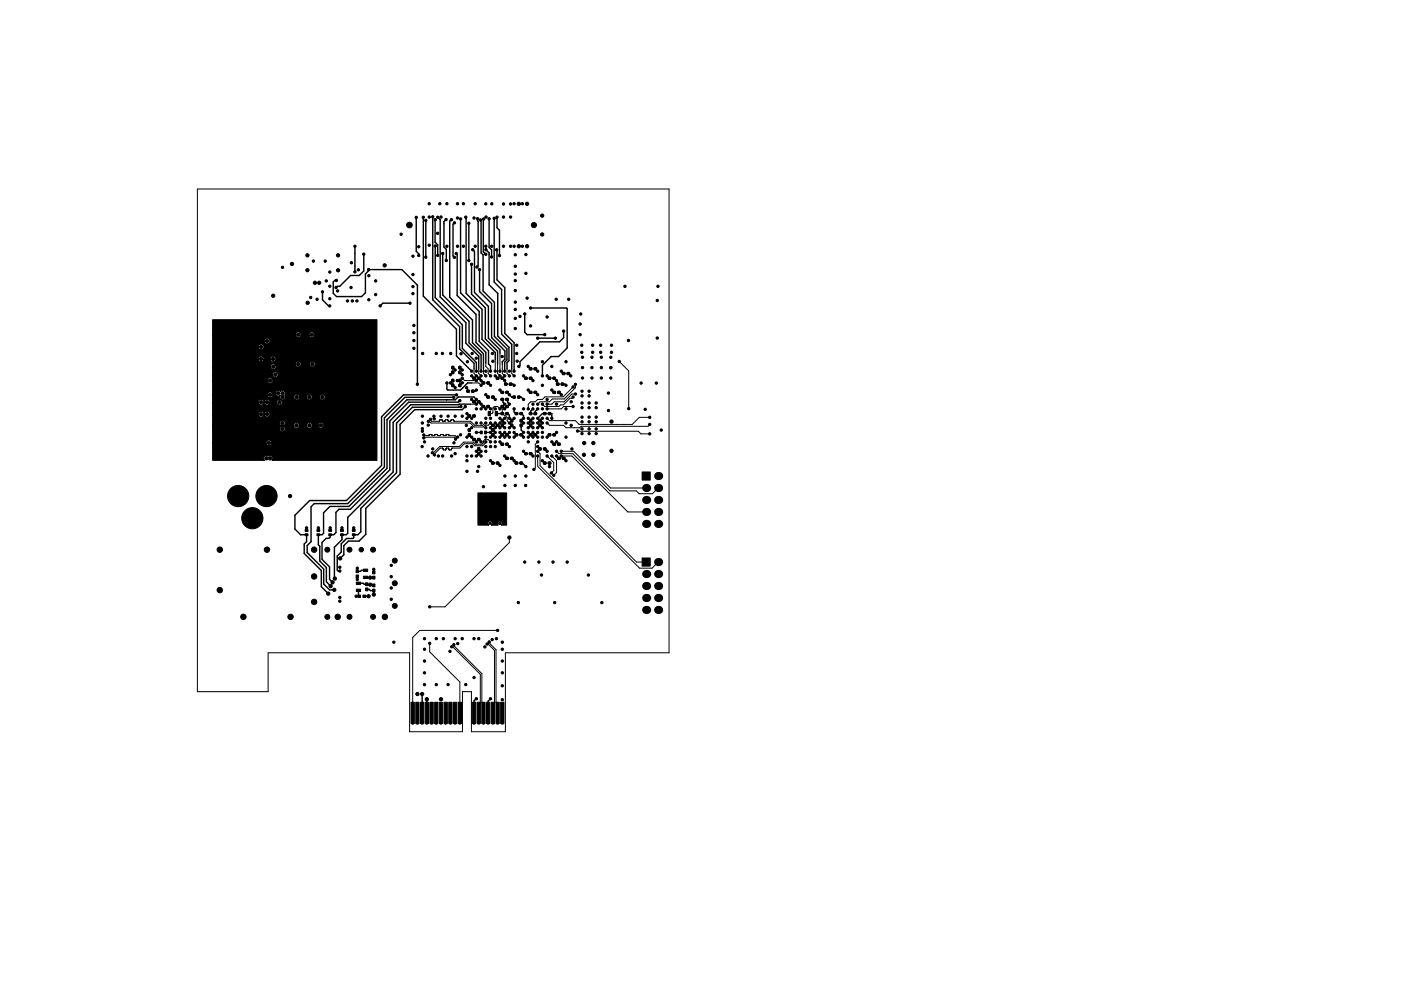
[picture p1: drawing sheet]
<svg xmlns="http://www.w3.org/2000/svg" width="297mm" height="210mm" viewBox="0 0 297 210" stroke-linecap="round" stroke-linejoin="round" font-family="sans-serif">
<g fill="none" stroke="#000" stroke-width=".21">
<path d="M41.9 40.1h100v98.4h-34.8v16.7h-7.1v-8.5h-1.9v8.5h-11.3v-16.7h-29.9v8.2h-15zM100.5 78.2v1l.5 .5M101.5 78.2v1l.5 .5M102.5 78.2v1l.5 .5M103 77v.7l.5 .5v1l.5 .5M105 76.2v2.5M105.5 77.2v2l.5 .5M106 74.9v3.8M106.5 77.2v2l.5 .5M107.5 78.2v1l.5 .5M108.5 78.2v1l.5 .5M131.3 76.7l2 2v8"/>
<path d="M89.8 92.9l.2-.1h6.4l.2 .4M89.8 92.3l.2 .1h.9M90.8 89.4h.2l.4 .3h8.3l.8 .9h1.9l.4-.4h.7l.5-.5M90.9 92.4h.1M91 92.4h-.1M91 92.4h.1M91 92.3v.1M91 92.2v.1M91 92.2h.1M91.1 92.2h-.1M91.1 92.2h.4M91.1 92.2h.1"/>
<path d="M91.3 89l.2 .4h1.6M91.5 92.2h.1M91.5 92.2l.1 .1M91.6 92.3v.1M91.6 92.4h.1M91.7 92.4h.1M91.7 92.4h.4M92.1 92.4h.1M92.2 92.4h-.1M92.2 92.3v.1M92.2 92.2v.1M92.3 92.2h-.1"/>
<path d="M92.7 92.2h-.4M92.7 92.2h.1M92.8 92.2h.1M92.8 92.2v.2M92.8 92.4h.1M92.9 92.4h.1M92.9 92.4h.4M93.1 89.4h.1M93.2 89.3l-.1 .1M93.2 89.3h.1M93.2 89.1v.2M93.3 89.1h-.1"/>
<path d="M93.3 92.4h.1M93.3 89.1h.1M93.4 89.1h.3M93.4 89.1h-.1M93.4 92.4h-.1M93.4 92.2v.2M93.4 92.2h.1M93.5 92.2h-.1M93.5 92.2h.1M93.5 92.2h.3M93.7 89.1h.1M93.8 89.1v.1"/>
<path d="M93.8 89.2h.1M93.8 89.2v.1M93.8 89.3h.1M93.8 89.3l.1 .1M93.8 92.2h.1M93.9 89.4h.1M93.9 95.1h-.5l-1.3 1.2v.2M93.9 95.1h.1M93.9 92.2h.1M93.9 95.1v.1M93.9 95.2h.1M94 95.2v.1"/>
<path d="M94 92.2h.1M94 95.3v.1M94 95.4l.1 .1M94 92.2v.1M94 92.3v.1M94 92.4h.1M94 92.4h.4M94.1 95.5h.1M94.3 89.4h-.3M94.3 89.4h.1M94.4 89.3l-.1 .1M94.4 89.2v.1"/>
<path d="M94.4 89.2h.1M94.4 89.1v.1M94.4 95.5h-.3M94.5 89.1h-.1M94.5 95.4l-.1 .1M94.5 92.4h-.1M94.5 95.4h.1M94.5 95.3v.1M94.5 95.2v.1M94.6 95.2h-.1M94.6 95.1v.1M94.6 92.4h-.1"/>
<path d="M94.6 92.3v.1M94.6 95.1h.1M94.6 92.2v.1M94.6 92.2h.1M94.6 95.1h.5M94.7 92.2h-.1M94.7 92.2h.4M94.7 92.2h.1M94.9 89.1h-.4M94.9 89.1h.1M94.9 89.1l.1 .2M95 89.3h.1"/>
<path d="M95 89.3l.1 .1M95.1 95.1h.1M95.1 92.2h.1M95.1 89.4h.1M95.1 89.4h.3M95.1 95.1v.1M95.1 95.2h.1M95.1 95.2l.1 .1M95.2 92.2h.1M95.2 95.3v.1M95.2 95.4h.1M95.2 92.2v.1"/>
<path d="M95.2 92.3v.1M95.2 92.4h.1M95.2 95.4l.1 .1M95.3 95.5h.3M95.3 92.4h.1M95.3 92.4h1.2l.3 .3h.2M95.5 89.4h-.1M95.6 89.3l-.1 .1M95.6 89.3h.1M95.6 95.5h.1M95.7 89.1l-.1 .2M95.7 89.1h.1"/>
<path d="M95.7 95.4l-.1 .1M95.7 95.3v.1M95.8 89.1h.3M95.8 89.1h-.1M95.8 95.1l-.1 .2M95.8 95.1h.1M96.1 89.1h.1M96.2 89.1l.1 .3M96.3 89.4h.1M96.3 89.4h3.5l.9 .8h1.6l.7-.5M98 80.2l.5 .5h2.5M99.8 85.7h1.2"/>
<path d="M100 81.2h1.5l.5 .5M103 93.7l-.7 .9h-1.6l-.5-.5h-1.8l-.9 1h-1.7M104 93.7l-.5-.4h-.7l-.3 .2v.4l-.3 .3h-1.4l-.4-.4h-2.1l-.9 .9h-4.2l-1.3 1.4h-.2M106 86.7l-.5-.5h-.7l-.3 .3v1l-.2 .2h-.5M106.7 87.8l.8 .8v.7l.5 .4M106.7 86.2l-.2 .2v1.3M114 95.7l.5 .5v2.6l20.4 20.4h2.1M114 96.7v2.2l21.6 21.6h2.6l1.3-1.3M114 93.7l-.5 .5v5.1l-.3 .3M116 96.7l1.4 1.4v1.7l-.5 .5M116 89.7l.5 .5h3l.5 .5h2.9l.3-.3h14.2l.4-.4M117 96.7l1 1v2.5l-.6 .6"/>
<path d="M118 95.7l.5 .5h3l7.9 7.9h5.5l.6 .6h2.8l1.2-1.2M119 95.7h2.6l7.8 7.8h7.6M119 96.7h2.2l11.9 11.9h3.9M121.5 84.2l-.3 .3h-.3l-1.4 1.4h-.7l-.3 .3h-3l-.5-.5M121.5 86.2h-2l-.5 .5h-3M121.5 82.1l-2.1 2.1h-3.9l-.5 .5h-1l-.5 .5h-1l-.5 .5v1M122 81.5v.8l-2.4 2.3h-2.5l-.6 .6h-2l-.5 .5M122 83.6h-.8l-1.6 1.6h-2.1l-.5 .5h-1M122.5 91.4l12.8 .1 .6 .5h1.9M137.8 88.5h-2.3l-1.4 1.5h-11.3l-.8-.8h-5.5l-.5-.5M108 114v1.1l-13.6 13.6h-3.3M91.1 136.5v1.8l6.4 6.4v6.5"/>
<path d="M95.8 137.2h.2l5.8 5.9v5.9l-.3 .3v1.9M96.2 136.8v.2l6 5.9v6.1l.3 .3v1.9M103.3 136.6h.2l1.3 1.4v11l-.3 .3v1.9M103.7 136.2v.2l1.5 1.4v11.2l.3 .3v1.9M105.5 133.7h-16.5l-1.5 1.5v16"/>
</g>
<g fill="#000" stroke="#000" stroke-width=".21">
<path d="M95.8 77.8h.4v.3h-.4zM95.8 78.8h.4v.3h-.4zM95.9 79h.2v.3h-.2zM95.9 78.7h.2v.3h-.2zM95.9 78h.2v.3h-.2zM95.9 77.7h.2v.3h-.2zM97.2 77.8h.6v.3h-.6zM97.2 78.8h.6v.3h-.6zM97.4 79h.2v.3h-.2zM97.4 78.7h.2v.3h-.2zM97.4 78h.2v.3h-.2zM97.4 77.7h.2v.3h-.2z"/>
<path d="M100.4 80h.3v.5h-.3zM101.4 80h.3v.5h-.3zM111.4 80h.3v.5h-.3zM112.2 78.1h.3v.2h-.3zM112.4 78h.3v.5h-.3zM112.5 78.1h.3v.2h-.3zM112.4 80h.3v.5h-.3zM113.2 78.1h.3v.2h-.3zM113.4 78h.3v.5h-.3zM113.5 78.1h.3v.2h-.3zM119.2 79.1h.3v.2h-.3zM119.4 79h.3v.5h-.3z"/>
<path d="M119.5 79.1h.3v.2h-.3zM120.2 79.1h.3v.2h-.3zM120.4 79h.2v.5h-.2zM120.5 79.1h.3v.2h-.3zM45.1 67.8h34.8v29.9h-22.2v-.1a.63 .63 0 0 0-.1-.8 .63 .63 0 0 0-.8-.1 .6 .6 0 0 0-.8 .2 .6 .6 0 0 0 .1 .8h-11v-3.6h11.3l.1 .2a.6 .6 0 0 0 1 0 .6 .6 0 0 0-.4-.9 .6 .6 0 0 0-.7 .7h-11.3v-3h14.2l.1 .2a.6 .6 0 0 0 1 0 .6 .6 0 0 0-.4-.9 .6 .6 0 0 0-.7 .7h-14.2v-.7h17.2v.2a.6 .6 0 0 0 .7 .2 .6 .6 0 0 0 .4-.4h1.6l.1 .2a.6 .6 0 0 0 .6 .2 .6 .6 0 0 0 .5-.4h1.3v.2a.6 .6 0 0 0 1 0 .6 .6 0 0 0-.3-.9 .6 .6 0 0 0-.7 .7h-1.3v-.3a.6 .6 0 0 0-.7-.4 .6 .6 0 0 0-.5 .7h-1.6v-.3a.6 .6 0 0 0-.7-.4 .6 .6 0 0 0-.4 .7h-17.2v-.5h14.2l.1 .2a.6 .6 0 0 0 1 0 .6 .6 0 0 0-.4-.9 .6 .6 0 0 0-.7 .7h-14.2v-1.9h9.7l.1 .2a.67 .67 0 0 0 1.1-.2 .6 .6 0 0 0 1 .4 .6 .6 0 0 0 0-1 .6 .6 0 0 0-1 .4v.2a.6 .6 0 0 0-.6-.7 .6 .6 0 0 0-.6 .7h-9.7v-2.5h9.7l.1 .2a.68 .68 0 0 0 1.1-.2 .6 .6 0 0 0 .6 .5 .6 .6 0 0 0 .6-.6h1.5l.1 .3a.6 .6 0 0 0 1 0 .6 .6 0 0 0-.4-1 .6 .6 0 0 0-.7 .7h-1.5v-.2a.6 .6 0 0 0-.7-.4 .6 .6 0 0 0-.5 .7v-.3a.6 .6 0 0 0-.7-.4 .6 .6 0 0 0-.5 .7h-9.7v-1.6h11.6v.2a.6 .6 0 0 0 .8 .2 .6 .6 0 0 0 .3-.7h.6l.1 .2a.65 .65 0 0 0 1 .1 .6 .6 0 0 0 .1 .9 .6 .6 0 0 0 .9-.4h1.8l.1 .2a.6 .6 0 0 0 .6 .2 .6 .6 0 0 0 .5-.4h1.5l.1 .2a.6 .6 0 0 0 .6 .2 .6 .6 0 0 0 .5-.4h1.6v.2a.6 .6 0 0 0 1 0 .6 .6 0 0 0-.3-.9 .6 .6 0 0 0-.7 .7h-1.6v-.3a.6 .6 0 0 0-.7-.4 .6 .6 0 0 0-.5 .7h-1.5v-.3a.6 .6 0 0 0-.7-.4 .6 .6 0 0 0-.5 .7h-1.8l-.2-.5a.59 .59 0 0 0 0-.9 .59 .59 0 0 0-.9 .1 .6 .6 0 0 0-.7-.2 .6 .6 0 0 0-.3 .7h-.6v-.2a.6 .6 0 0 0-.8-.2 .6 .6 0 0 0-.3 .7h-11.6v-3h11.6v.2a.6 .6 0 0 0 1 0 .6 .6 0 0 0-.3-.9 .6 .6 0 0 0-.7 .7h-11.6v-1.3h12.7l.1 .2a.6 .6 0 0 0 1 0 .6 .6 0 0 0-.4-.9 .6 .6 0 0 0-.7 .7h-12.7v-1.7h12.3v.2a.6 .6 0 0 0 .9 .2 .6 .6 0 0 0 .1-.9h4.3v.2a.6 .6 0 0 0 .7 .2 .6 .6 0 0 0 .4-.4h1.9v.2a.6 .6 0 0 0 1 0 .6 .6 0 0 0-.3-.9 .6 .6 0 0 0-.7 .7h-1.9v-.3a.6 .6 0 0 0-.7-.4 .6 .6 0 0 0-.4 .7l-4.4-.1a.6 .6 0 0 0-.7 0 .6 .6 0 0 0-.2 .6h-12.3v-1.6h9.7l.1 .2a.6 .6 0 0 0 .6 .2 .6 .6 0 0 0 .5-.4h1.3l.1 .2a.6 .6 0 0 0 1 0 .6 .6 0 0 0-.4-.9 .6 .6 0 0 0-.7 .7h-1.3a.6 .6 0 0 0-.6-.8 .6 .6 0 0 0-.6 .8h-9.7v-2.6h9.7l.1 .2a.6 .6 0 0 0 1 0 .6 .6 0 0 0-.4-.9 .6 .6 0 0 0-.7 .7h-9.7v-1.2h10.9l.1 .2a.6 .6 0 0 0 1 0 .6 .6 0 0 0-.4-.9 .6 .6 0 0 0-.7 .7h-10.9v-1.4h17.5l.1 .2a.6 .6 0 0 0 .6 .3 .6 .6 0 0 0 .5-.5h1.7l.1 .2a.6 .6 0 0 0 1 0 .6 .6 0 0 0-.4-.9 .6 .6 0 0 0-.7 .7h-1.7v-.2a.6 .6 0 0 0-.7-.5 .6 .6 0 0 0-.5 .7h-17.5zM95.8 80.6h.4v.3h-.4zM95.8 81.6h.4v.3h-.4zM95.9 81.7h.2v.3h-.2zM95.9 81.4h.2v.3h-.2zM95.9 80.7h.2v.3h-.2zM95.9 80.4h.2v.3h-.2zM97.2 80.6h.6v.3h-.6z"/>
<path d="M97.2 81.6h.6v.3h-.6zM97.4 81.7h.2v.3h-.2zM97.4 81.4h.2v.3h-.2zM97.4 80.7h.2v.3h-.2zM97.4 80.4h.2v.3h-.2zM99 82.9h.2v.2h-.2zM99.1 82.7h.3v.5h-.3zM99.2 82.9h.3v.2h-.3zM99.2 91.1h.6v.3h-.6zM99.2 92.1h.6v.3h-.6zM99.4 92.2h.2v.3h-.2zM99.4 91.9h.2v.3h-.2z"/>
<path d="M99.4 91.2h.2v.3h-.2zM99.4 90.9h.2v.3h-.2zM99.2 88.1h.3v.2h-.3zM99.4 88h.3v.5h-.3zM99.5 88.1h.3v.2h-.3zM100 82.9h.2v.2h-.2zM100.1 82.7h.3v.5h-.3zM100.2 85.1h.3v.2h-.3zM100.2 82.9h.3v.2h-.3zM100.4 85h.3v.5h-.3zM100.2 93.1h.3v.2h-.3zM100.2 80.1h.3v.2h-.3z"/>
<path d="M100.5 85.1h.3v.2h-.3zM100.2 88.1h.3v.2h-.3zM100.4 93h.3v.5h-.3zM100.4 88h.3v.5h-.3zM100.5 93.1h.3v.2h-.3zM100.5 80.1h.3v.2h-.3zM100.5 88.1h.3v.2h-.3zM101.2 85.1h.3v.2h-.3zM101.2 95.1h.6v.3h-.6zM101.2 96.1h.6v.3h-.6zM101.4 85h.3v.5h-.3zM101.4 96.2h.2v.3h-.2z"/>
<path d="M101.4 95.9h.2v.3h-.2zM101.4 95.2h.2v.3h-.2zM101.4 94.9h.2v.3h-.2zM101.2 93.1h.3v.2h-.3zM101.2 80.1h.3v.2h-.3zM101.5 85.1h.3v.2h-.3zM101.4 93h.3v.5h-.3zM101.5 93.1h.3v.2h-.3zM101.5 80.1h.3v.2h-.3zM102.2 81.1h.3v.2h-.3zM101.8 91.4h.4v.6h-.4zM102.4 81h.3v.5h-.3z"/>
<path d="M102.5 81.1h.3v.2h-.3zM102.2 86.1h.3v.2h-.3zM102.4 86h.3v.5h-.3zM102.5 86.1h.3v.2h-.3zM102.8 91.4h.3v.6h-.3zM103.2 81.1h.3v.2h-.3zM103.2 84.1h.3v.2h-.3zM103.4 81h.3v.5h-.3zM103.4 84h.3v.5h-.3zM103.5 81.1h.3v.2h-.3zM103.5 84.1h.3v.2h-.3zM103.2 86.1h.3v.2h-.3z"/>
<path d="M103.5 87.3h.5v.9h-.5zM103.4 86h.3v.5h-.3zM103.5 86.1h.3v.2h-.3zM104.2 84.1h.3v.2h-.3zM104.2 98.1h.3v.2h-.3zM104.2 90.1h.3v.2h-.3zM104.4 84h.3v.5h-.3zM104.4 98h.3v.5h-.3zM104.4 90h.3v.5h-.3zM104.5 84.1h.3v.2h-.3zM104.5 98.1h.3v.2h-.3zM104.5 90.1h.3v.2h-.3z"/>
<path d="M104.4 90.9h.2v.3h-.2zM104.4 91.2h.2v.3h-.2zM104.4 91.9h.2v.3h-.2zM104.4 92.2h.2v.3h-.2zM104.2 92.1h.6v.3h-.6zM104.2 91.1h.6v.3h-.6zM105 87.3h.5v.9h-.5zM105.2 80.1h.3v.2h-.3zM105.2 98.1h.3v.2h-.3zM105.2 90.1h.3v.2h-.3zM105.4 80h.3v.5h-.3zM105.4 98h.3v.5h-.3z"/>
<path d="M105.4 90h.3v.5h-.3zM105.5 80.1h.3v.2h-.3zM105.5 98.1h.3v.2h-.3zM105.5 90.1h.3v.2h-.3zM106.2 94.1h.3v.2h-.3zM106.2 80.1h.3v.2h-.3zM106.2 84.6h.3v.2h-.3zM106.2 83.1h.3v.2h-.3zM106.2 87.6h.3v.2h-.3zM106.2 86.1h.3v.2h-.3zM106.4 94h.3v.5h-.3zM106.4 80h.3v.5h-.3z"/>
<path d="M106.4 84.5h.3v.5h-.3zM106.4 83h.3v.5h-.3zM106.4 87.5h.3v.5h-.3zM106.4 86h.3v.5h-.3zM106.5 94.1h.3v.2h-.3zM106.5 80.1h.3v.2h-.3zM106.5 84.6h.3v.2h-.3zM106.2 92.1h.3v.2h-.3zM106.5 83.1h.3v.2h-.3zM106.5 87.6h.3v.2h-.3zM106.5 86.1h.3v.2h-.3zM106.4 88.9h.2v.3h-.2z"/>
<path d="M106.4 89.2h.2v.3h-.2zM106.4 89.9h.2v.3h-.2zM106.4 90.2h.2v.3h-.2zM106.4 92h.3v.5h-.3zM106.2 90.1h.6v.3h-.6zM106.2 89.1h.6v.3h-.6zM106.5 92.1h.3v.2h-.3zM107.2 94.1h.3v.2h-.3zM107.2 84.6h.3v.2h-.3zM107.2 83.1h.3v.2h-.3zM107.2 97.1h.3v.2h-.3zM107.2 87.6h.3v.2h-.3z"/>
<path d="M107.2 86.1h.3v.2h-.3zM107 81.4h.2v.2h-.2zM107.4 94h.3v.5h-.3zM107.4 84.5h.3v.5h-.3zM107.4 83h.3v.5h-.3zM107.4 97h.3v.5h-.3zM107.4 87.5h.3v.5h-.3zM107.4 86h.3v.5h-.3zM107.1 81.2h.3v.5h-.3zM107.5 94.1h.3v.2h-.3zM107.5 84.6h.3v.2h-.3zM107.2 92.1h.3v.2h-.3z"/>
<path d="M107.5 83.1h.3v.2h-.3zM107.5 97.1h.3v.2h-.3zM107.5 87.6h.3v.2h-.3zM107.5 86.1h.3v.2h-.3zM107.2 81.4h.3v.2h-.3zM107.4 92h.3v.5h-.3zM107.5 92.1h.3v.2h-.3zM108.2 97.1h.3v.2h-.3zM107.9 81.4h.3v.2h-.3zM108.2 89.1h.6v.3h-.6zM108.2 90.1h.6v.3h-.6zM108.4 97h.3v.5h-.3z"/>
<path d="M108.1 81.2h.3v.5h-.3zM108.4 90.2h.2v.3h-.2zM108.4 89.9h.2v.3h-.2zM108.4 89.2h.2v.3h-.2zM108.4 88.9h.2v.3h-.2zM108.5 97.1h.3v.2h-.3zM108.2 81.4h.3v.2h-.3zM108.7 84.1h.3v.2h-.3zM108.8 84h.3v.5h-.3zM109.2 92.1h.3v.2h-.3zM109.2 87.6h.3v.2h-.3zM109 84.1h.3v.2h-.3z"/>
<path d="M109.4 92h.3v.5h-.3zM109.4 87.5h.3v.5h-.3zM109.5 92.1h.3v.2h-.3zM109.2 98.1h.3v.2h-.3zM109.5 87.6h.3v.2h-.3zM109.4 98h.3v.5h-.3zM109.5 98.1h.3v.2h-.3zM109.7 84.1h.3v.2h-.3zM109.8 84h.3v.5h-.3zM110.2 92.1h.3v.2h-.3zM110.2 87.6h.3v.2h-.3zM110 84.1h.3v.2h-.3z"/>
<path d="M110.4 92h.3v.5h-.3zM110.4 87.5h.3v.5h-.3zM110.5 92.1h.3v.2h-.3zM110.2 98.1h.3v.2h-.3zM110.5 87.6h.3v.2h-.3zM110.4 88.9h.2v.3h-.2zM110.4 89.2h.2v.3h-.2zM110.4 89.9h.2v.3h-.2zM110.4 90.2h.2v.3h-.2zM110.4 98h.3v.5h-.3zM110.2 90.1h.6v.3h-.6zM110.2 89.1h.6v.3h-.6z"/>
<path d="M110.5 98.1h.3v.2h-.3zM111.2 96.1h.3v.2h-.3zM111.4 96h.3v.5h-.3zM111.5 96.1h.3v.2h-.3zM111.2 80.1h.3v.2h-.3zM111.5 80.1h.3v.2h-.3zM112.2 96.1h.3v.2h-.3zM112.2 87.6h.3v.2h-.3zM112.2 89.1h.6v.3h-.6zM112.2 90.1h.6v.3h-.6zM112.4 96h.3v.5h-.3zM112.4 87.5h.3v.5h-.3z"/>
<path d="M112.4 90.2h.2v.3h-.2zM112.4 89.9h.2v.3h-.2zM112.4 89.2h.2v.3h-.2zM112.4 88.9h.2v.3h-.2zM112.5 96.1h.3v.2h-.3zM112.2 92.1h.3v.2h-.3zM112.2 83.1h.3v.2h-.3zM112.2 80.1h.3v.2h-.3zM112.5 87.6h.3v.2h-.3zM112.4 92h.3v.5h-.3zM112.4 83h.3v.5h-.3zM112.5 92.1h.3v.2h-.3z"/>
<path d="M112.5 83.1h.3v.2h-.3zM112.5 80.1h.3v.2h-.3zM113.2 87.6h.3v.2h-.3zM113.4 87.5h.3v.5h-.3zM113.2 92.1h.3v.2h-.3zM113.2 83.1h.3v.2h-.3zM113.5 87.6h.3v.2h-.3zM113.4 92h.3v.5h-.3zM113.4 83h.3v.5h-.3zM113.5 92.1h.3v.2h-.3zM113.5 83.1h.3v.2h-.3zM114.2 95.1h.3v.2h-.3z"/>
<path d="M114.2 89.1h.6v.3h-.6zM114.2 90.1h.6v.3h-.6zM114.4 95h.3v.5h-.3zM114.4 90.2h.2v.3h-.2zM114.4 89.9h.2v.3h-.2zM114.4 89.2h.2v.3h-.2zM114.4 88.9h.2v.3h-.2zM114.5 95.1h.3v.2h-.3zM115.2 98.1h.3v.2h-.3zM115.2 87.6h.3v.2h-.3zM115.2 95.1h.3v.2h-.3zM115.4 98h.3v.5h-.3z"/>
<path d="M115.4 87.5h.3v.5h-.3zM115.4 95h.3v.5h-.3zM115.5 98.1h.3v.2h-.3zM115.5 87.6h.3v.2h-.3zM115.5 95.1h.3v.2h-.3zM116.2 80.1h.3v.2h-.3zM116.2 92.1h.3v.2h-.3zM116.2 98.1h.3v.2h-.3zM116.2 87.6h.3v.2h-.3zM116.4 80h.3v.5h-.3zM116.4 92h.3v.5h-.3zM116.4 98h.3v.5h-.3z"/>
<path d="M116.4 87.5h.3v.5h-.3zM116.5 80.1h.3v.2h-.3zM116.5 92.1h.3v.2h-.3zM116.5 98.1h.3v.2h-.3zM116.5 87.6h.3v.2h-.3zM117.2 80.1h.3v.2h-.3zM117.2 92.1h.3v.2h-.3zM117.2 83.1h.3v.2h-.3zM117.2 94.1h.3v.2h-.3zM117.4 80h.3v.5h-.3zM117.4 92h.3v.5h-.3zM117.4 83h.3v.5h-.3z"/>
<path d="M117.4 94h.3v.5h-.3zM117.5 80.1h.3v.2h-.3zM117.5 92.1h.3v.2h-.3zM117.5 83.1h.3v.2h-.3zM117.5 94.1h.3v.2h-.3zM118.2 83.1h.3v.2h-.3zM118.2 97.1h.3v.2h-.3zM118.2 94.1h.3v.2h-.3zM117.9 81.4h.3v.2h-.3zM118.4 83h.3v.5h-.3zM118.4 97h.3v.5h-.3zM118.4 94h.3v.5h-.3z"/>
<path d="M118.1 81.2h.3v.5h-.3zM118.5 83.1h.3v.2h-.3zM118.5 97.1h.3v.2h-.3zM118.5 94.1h.3v.2h-.3zM118.2 81.4h.3v.2h-.3zM119.2 97.1h.3v.2h-.3zM118.9 81.4h.3v.2h-.3zM119.4 97h.3v.5h-.3zM119.1 81.2h.3v.5h-.3zM119.5 97.1h.3v.2h-.3zM119.2 81.4h.3v.2h-.3zM64.7 112.3h.6v.4h-.6z"/>
<path d="M64.7 113.2h.6v.4h-.6zM67.2 112.3h.6v.4h-.6zM67.2 113.2h.6v.4h-.6zM69.7 112.3h.6v.4h-.6zM69.7 113.2h.6v.4h-.6zM72.2 112.3h.6v.4h-.6zM72.2 113.2h.6v.4h-.6zM74.7 112.3h.6v.4h-.6zM74.7 113.2h.6v.4h-.6zM101.3 104.6h6.1v6.8h-1.1a.49 .49 0 0 0 0-.7 .49 .49 0 0 0-.7 0 .49 .49 0 0 0 0 .7h-1.4a.5 .5 0 0 0 .1-.7 .5 .5 0 0 0-.8 0 .5 .5 0 0 0 .1 .7h-2.3zM136.1 100.1h1.8v1.8h-1.8zM75.5 120.9h.5v.6h-.5z"/>
<path d="M75.5 122h.5v.6h-.5zM75.8 126.2h.6v.5h-.6zM75.6 125h.8v.5h-.8zM75.6 123.5h.8v.5h-.8zM77 126.2h.6v.5h-.6zM77 120.7h1v.5h-1zM77 122.2h1v.5h-1zM77.5 123.6h.5v.6h-.5zM77.5 124.7h.5v.6h-.5zM79 123.9h.5v.6h-.5zM79 125h.5v.6h-.5zM79 122.2h.5v.6h-.5z"/>
<path d="M79 121.1h.5v.6h-.5zM136.1 118.4h1.8v1.7h-1.8zM87.1 149h.7v4.5h-.7zM88.1 149h.7v4.5h-.7zM89.1 149h.7v4.5h-.7zM90.1 149h.7v4.5h-.7zM91.1 149h.7v4.5h-.7zM92.1 149h.7v4.5h-.7zM93.1 149h.7v4.5h-.7zM94.1 149h.7v4.5h-.7zM95.1 149h.7v4.5h-.7zM96.1 149h.7v4.5h-.7z"/>
<path d="M97.1 149h.7v4.5h-.7zM100.1 149h.7v4.5h-.7zM101.1 149h.7v4.5h-.7zM102.1 149h.7v4.5h-.7zM103.1 149h.7v4.5h-.7zM104.1 149h.7v4.5h-.7zM105.1 149h.7v4.5h-.7zM106.1 149h.7v4.5h-.7z"/>
<circle cx="59.9" cy="56.7" r=".25"/>
<circle cx="61.9" cy="56" r=".35"/>
<circle cx="65.2" cy="54.2" r=".35"/>
<circle cx="65.2" cy="57.3" r=".35"/>
<circle cx="66.4" cy="55.4" r=".25"/>
<circle cx="66.8" cy="60" r=".35"/>
<circle cx="67.7" cy="60" r=".35"/>
<circle cx="68.9" cy="55.4" r=".25"/>
<circle cx="69.2" cy="59.6" r=".25"/>
<circle cx="69.9" cy="57.7" r=".25"/>
<circle cx="71.3" cy="59.5" r=".25"/>
<circle cx="71.7" cy="57.3" r=".35"/>
<circle cx="71.7" cy="54.2" r=".35"/>
<circle cx="74.5" cy="55.7" r=".25"/>
<circle cx="75.3" cy="52.2" r=".25"/>
<circle cx="75.3" cy="57.7" r=".25"/>
<circle cx="76" cy="57.2" r=".25"/>
<circle cx="77.1" cy="53.9" r=".25"/>
<circle cx="78.2" cy="57.2" r=".25"/>
<circle cx="78.2" cy="58.5" r=".25"/>
<circle cx="79.6" cy="59.6" r=".25"/>
<circle cx="81.5" cy="56.3" r=".35"/>
<circle cx="85" cy="49.7" r=".25"/>
<circle cx="86.8" cy="47.7" r=".6"/>
<circle cx="87.5" cy="54.3" r=".25"/>
<circle cx="87.6" cy="58.2" r=".25"/>
<circle cx="88.2" cy="46.1" r=".25"/>
<circle cx="88.8" cy="54.2" r=".25"/>
<circle cx="88.8" cy="52.3" r=".25"/>
<circle cx="89.7" cy="46.1" r=".25"/>
<circle cx="90.3" cy="54.6" r=".25"/>
<circle cx="90.3" cy="46.8" r=".25"/>
<circle cx="91" cy="46" r=".25"/>
<circle cx="91" cy="43.2" r=".25"/>
<circle cx="91" cy="52" r=".25"/>
<circle cx="91.7" cy="46" r=".25"/>
<circle cx="92.3" cy="46.6" r=".25"/>
<circle cx="92.3" cy="52.2" r=".25"/>
<circle cx="92.8" cy="49.5" r=".25"/>
<circle cx="92.8" cy="46.1" r=".25"/>
<circle cx="92.8" cy="54.2" r=".25"/>
<circle cx="93.2" cy="43.2" r=".25"/>
<circle cx="93.5" cy="46" r=".25"/>
<circle cx="93.9" cy="53.8" r=".25"/>
<circle cx="94.6" cy="46.6" r=".25"/>
<circle cx="94.6" cy="55.3" r=".25"/>
<circle cx="94.7" cy="43.2" r=".25"/>
<circle cx="94.7" cy="52.2" r=".25"/>
<circle cx="95.7" cy="46.6" r=".25"/>
<circle cx="96.3" cy="47.3" r=".25"/>
<circle cx="96.3" cy="54.6" r=".25"/>
<circle cx="96.7" cy="53.8" r=".25"/>
<circle cx="97" cy="43.2" r=".25"/>
<circle cx="97" cy="46.2" r=".25"/>
<circle cx="97" cy="52.2" r=".25"/>
<circle cx="97.7" cy="46.4" r=".25"/>
<circle cx="98.2" cy="43.2" r=".25"/>
<circle cx="98.3" cy="52.2" r=".25"/>
<circle cx="98.7" cy="46.1" r=".25"/>
<circle cx="99.4" cy="55.3" r=".25"/>
<circle cx="99.4" cy="47.4" r=".25"/>
<circle cx="100" cy="56.1" r=".25"/>
<circle cx="100.2" cy="53" r=".25"/>
<circle cx="100.5" cy="46.2" r=".25"/>
<circle cx="100.7" cy="43.2" r=".25"/>
<circle cx="100.7" cy="52.2" r=".25"/>
<circle cx="101.1" cy="56.6" r=".25"/>
<circle cx="101.2" cy="46.4" r=".25"/>
<circle cx="101.7" cy="57.2" r=".25"/>
<circle cx="101.9" cy="46.7" r=".25"/>
<circle cx="102.5" cy="46.4" r=".25"/>
<circle cx="103" cy="43.2" r=".25"/>
<circle cx="103" cy="53.9" r=".25"/>
<circle cx="103" cy="52.2" r=".25"/>
<circle cx="103" cy="53" r=".25"/>
<circle cx="103" cy="46" r=".25"/>
<circle cx="103.7" cy="46.4" r=".25"/>
<circle cx="104.2" cy="54.5" r=".25"/>
<circle cx="104.3" cy="52.2" r=".25"/>
<circle cx="104.3" cy="43.2" r=".25"/>
<circle cx="104.8" cy="46.3" r=".25"/>
<circle cx="105.3" cy="53" r=".25"/>
<circle cx="105.4" cy="46.1" r=".25"/>
<circle cx="105.9" cy="54.2" r=".25"/>
<circle cx="106.7" cy="43.3" r=".25"/>
<circle cx="106.7" cy="46" r=".25"/>
<circle cx="106.7" cy="52.2" r=".25"/>
<circle cx="108.2" cy="43.3" r=".25"/>
<circle cx="108.2" cy="46" r=".25"/>
<circle cx="108.3" cy="52.2" r=".25"/>
<circle cx="109" cy="43.2" r=".25"/>
<circle cx="109" cy="52.2" r=".25"/>
<circle cx="109.2" cy="54" r=".25"/>
<circle cx="109.2" cy="58.1" r=".25"/>
<circle cx="109.3" cy="59.5" r=".25"/>
<circle cx="109.3" cy="56.5" r=".25"/>
<circle cx="110" cy="52.2" r=".35"/>
<circle cx="110" cy="43.2" r=".35"/>
<circle cx="110.7" cy="43.2" r=".25"/>
<circle cx="110.7" cy="52.2" r=".25"/>
<circle cx="111.5" cy="58" r=".25"/>
<circle cx="111.5" cy="54" r=".25"/>
<circle cx="111.8" cy="52.2" r=".35"/>
<circle cx="111.8" cy="43.2" r=".35"/>
<circle cx="113.2" cy="47.7" r=".55"/>
<circle cx="114.9" cy="45.7" r=".35"/>
<circle cx="114.9" cy="49.7" r=".35"/>
<circle cx="50.7" cy="76" r=".35"/>
<circle cx="50.7" cy="73.5" r=".35"/>
<circle cx="52.6" cy="73" r=".35"/>
<circle cx="52.6" cy="74.2" r=".35"/>
<circle cx="52.6" cy="75.5" r=".35"/>
<circle cx="55.4" cy="73.6" r=".35"/>
<circle cx="55.4" cy="76.1" r=".35"/>
<circle cx="56.6" cy="72.3" r=".35"/>
<circle cx="57.9" cy="76.2" r=".35"/>
<circle cx="57.9" cy="73.6" r=".35"/>
<circle cx="57.9" cy="62.7" r=".35"/>
<circle cx="58" cy="77.8" r=".35"/>
<circle cx="58.2" cy="69.5" r=".35"/>
<circle cx="58.4" cy="79.5" r=".35"/>
<circle cx="59.1" cy="73.6" r=".35"/>
<circle cx="60.5" cy="73" r=".35"/>
<circle cx="60.6" cy="75.2" r=".35"/>
<circle cx="63.2" cy="71" r=".35"/>
<circle cx="63.2" cy="73" r=".35"/>
<circle cx="63.3" cy="77.2" r=".35"/>
<circle cx="63.3" cy="75.2" r=".35"/>
<circle cx="65.2" cy="64.2" r=".35"/>
<circle cx="65.9" cy="63.1" r=".25"/>
<circle cx="66.1" cy="73" r=".35"/>
<circle cx="66.1" cy="71" r=".35"/>
<circle cx="66.1" cy="75.2" r=".35"/>
<circle cx="66.3" cy="77.2" r=".35"/>
<circle cx="67.2" cy="63.5" r=".25"/>
<circle cx="68.4" cy="61.9" r=".25"/>
<circle cx="69.9" cy="64.9" r=".25"/>
<circle cx="69.9" cy="60.7" r=".25"/>
<circle cx="69.9" cy="63.4" r=".25"/>
<circle cx="71.3" cy="61" r=".25"/>
<circle cx="71.6" cy="61.7" r=".25"/>
<circle cx="73.7" cy="63.8" r=".25"/>
<circle cx="74.4" cy="61" r=".25"/>
<circle cx="74.7" cy="63.8" r=".25"/>
<circle cx="75.7" cy="63.8" r=".25"/>
<circle cx="78.2" cy="63.6" r=".25"/>
<circle cx="79.6" cy="62.5" r=".25"/>
<circle cx="80.6" cy="64.9" r=".25"/>
<circle cx="86.9" cy="64.3" r=".25"/>
<circle cx="87.5" cy="60.8" r=".25"/>
<circle cx="87.6" cy="62.3" r=".25"/>
<circle cx="87.7" cy="69" r=".25"/>
<circle cx="87.8" cy="73.9" r=".25"/>
<circle cx="87.8" cy="72.2" r=".25"/>
<circle cx="87.8" cy="70.6" r=".25"/>
<circle cx="89.6" cy="75" r=".25"/>
<circle cx="92.5" cy="75" r=".25"/>
<circle cx="93.8" cy="75" r=".25"/>
<circle cx="95.5" cy="79.5" r=".25"/>
<circle cx="95.5" cy="75" r=".25"/>
<circle cx="95.9" cy="78.8" r=".15"/>
<circle cx="95.9" cy="77.8" r=".15"/>
<circle cx="95.9" cy="78.1" r=".15"/>
<circle cx="95.9" cy="79.1" r=".15"/>
<circle cx="96.1" cy="77.8" r=".15"/>
<circle cx="96.1" cy="78.8" r=".15"/>
<circle cx="96.1" cy="78.1" r=".15"/>
<circle cx="96.1" cy="79.1" r=".15"/>
<circle cx="96.5" cy="78.5" r=".25"/>
<circle cx="97.4" cy="78.8" r=".15"/>
<circle cx="97.4" cy="77.8" r=".15"/>
<circle cx="97.4" cy="78.1" r=".15"/>
<circle cx="97.4" cy="79.1" r=".15"/>
<circle cx="97.6" cy="77.8" r=".15"/>
<circle cx="97.6" cy="78.8" r=".15"/>
<circle cx="97.6" cy="78.1" r=".15"/>
<circle cx="97.6" cy="79.1" r=".15"/>
<circle cx="97.7" cy="75.1" r=".25"/>
<circle cx="98" cy="78.5" r=".25"/>
<circle cx="98" cy="79.5" r=".25"/>
<circle cx="99.1" cy="76.7" r=".25"/>
<circle cx="100" cy="78.7" r=".25"/>
<circle cx="100" cy="79.7" r=".25"/>
<circle cx="100.1" cy="75" r=".25"/>
<circle cx="101" cy="76" r=".25"/>
<circle cx="101" cy="79.7" r=".25"/>
<circle cx="101" cy="78.7" r=".25"/>
<circle cx="102" cy="78.7" r=".25"/>
<circle cx="102" cy="79.7" r=".25"/>
<circle cx="103" cy="78.7" r=".25"/>
<circle cx="103" cy="79.7" r=".25"/>
<circle cx="104" cy="78.7" r=".25"/>
<circle cx="104" cy="79.7" r=".25"/>
<circle cx="104.4" cy="75" r=".25"/>
<circle cx="104.5" cy="76.6" r=".25"/>
<circle cx="105" cy="78.7" r=".25"/>
<circle cx="105" cy="79.7" r=".25"/>
<circle cx="106" cy="78.7" r=".25"/>
<circle cx="106" cy="79.7" r=".25"/>
<circle cx="106.5" cy="75.6" r=".25"/>
<circle cx="107" cy="78.7" r=".25"/>
<circle cx="107" cy="79.7" r=".25"/>
<circle cx="108" cy="78.7" r=".25"/>
<circle cx="108" cy="79.7" r=".25"/>
<circle cx="109" cy="78.7" r=".25"/>
<circle cx="109" cy="79.7" r=".25"/>
<circle cx="109.2" cy="69.7" r=".25"/>
<circle cx="109.2" cy="64.1" r=".25"/>
<circle cx="109.2" cy="61.6" r=".25"/>
<circle cx="109.2" cy="65.6" r=".25"/>
<circle cx="109.3" cy="67.5" r=".25"/>
<circle cx="109.5" cy="75" r=".25"/>
<circle cx="109.5" cy="73.2" r=".25"/>
<circle cx="109.6" cy="76.6" r=".25"/>
<circle cx="110" cy="77.7" r=".25"/>
<circle cx="110.2" cy="67.1" r=".25"/>
<circle cx="111" cy="79.7" r=".25"/>
<circle cx="111.3" cy="66.6" r=".25"/>
<circle cx="111.7" cy="63.2" r=".25"/>
<circle cx="112" cy="77.7" r=".25"/>
<circle cx="112.3" cy="78.3" r=".15"/>
<circle cx="112.3" cy="78.1" r=".15"/>
<circle cx="112.5" cy="69.1" r=".25"/>
<circle cx="112.5" cy="65.3" r=".25"/>
<circle cx="112.6" cy="78.3" r=".15"/>
<circle cx="112.6" cy="78.1" r=".15"/>
<circle cx="113.3" cy="78.3" r=".15"/>
<circle cx="113.3" cy="78.1" r=".15"/>
<circle cx="113.6" cy="78.3" r=".15"/>
<circle cx="113.6" cy="78.1" r=".15"/>
<circle cx="114" cy="78.7" r=".25"/>
<circle cx="114" cy="71.7" r=".25"/>
<circle cx="115" cy="79.7" r=".25"/>
<circle cx="115" cy="76.7" r=".25"/>
<circle cx="115.5" cy="71" r=".25"/>
<circle cx="116" cy="79.7" r=".25"/>
<circle cx="116" cy="67.2" r=".25"/>
<circle cx="117" cy="77.7" r=".25"/>
<circle cx="117.7" cy="71.7" r=".25"/>
<circle cx="117.9" cy="63.5" r=".25"/>
<circle cx="119" cy="78.7" r=".25"/>
<circle cx="119.3" cy="79.3" r=".15"/>
<circle cx="119.3" cy="79.1" r=".15"/>
<circle cx="119.5" cy="70.2" r=".25"/>
<circle cx="119.6" cy="79.3" r=".15"/>
<circle cx="119.6" cy="79.1" r=".15"/>
<circle cx="120" cy="76.7" r=".25"/>
<circle cx="120.3" cy="79.3" r=".15"/>
<circle cx="120.3" cy="79.1" r=".15"/>
<circle cx="120.6" cy="63.5" r=".25"/>
<circle cx="120.6" cy="79.3" r=".15"/>
<circle cx="120.6" cy="79.1" r=".15"/>
<circle cx="121" cy="79.7" r=".25"/>
<circle cx="123" cy="68.7" r=".25"/>
<circle cx="123" cy="71" r=".25"/>
<circle cx="123.1" cy="66.6" r=".25"/>
<circle cx="123.3" cy="74.7" r=".25"/>
<circle cx="123.4" cy="73.2" r=".25"/>
<circle cx="123.5" cy="75.8" r=".25"/>
<circle cx="123.5" cy="78" r=".25"/>
<circle cx="125.5" cy="75.8" r=".25"/>
<circle cx="125.5" cy="78" r=".25"/>
<circle cx="125.6" cy="74.7" r=".25"/>
<circle cx="125.7" cy="73.2" r=".25"/>
<circle cx="127.3" cy="74.7" r=".25"/>
<circle cx="127.4" cy="73.2" r=".25"/>
<circle cx="127.5" cy="75.8" r=".25"/>
<circle cx="127.5" cy="78" r=".25"/>
<circle cx="129.5" cy="75.8" r=".25"/>
<circle cx="129.5" cy="78" r=".25"/>
<circle cx="129.6" cy="74.7" r=".25"/>
<circle cx="129.7" cy="73.2" r=".25"/>
<circle cx="131.3" cy="76.7" r=".25"/>
<circle cx="132.5" cy="60.7" r=".25"/>
<circle cx="133.3" cy="72.2" r=".25"/>
<circle cx="139.3" cy="63.7" r=".25"/>
<circle cx="139.4" cy="71.7" r=".25"/>
<circle cx="139.5" cy="60.7" r=".25"/>
<circle cx="50.7" cy="87.5" r=".25"/>
<circle cx="50.7" cy="81" r=".25"/>
<circle cx="51" cy="94.2" r=".35"/>
<circle cx="51" cy="92.5" r=".35"/>
<circle cx="52.3" cy="96.5" r=".35"/>
<circle cx="52.6" cy="86" r=".35"/>
<circle cx="52.6" cy="88.5" r=".35"/>
<circle cx="52.6" cy="87.2" r=".35"/>
<circle cx="53" cy="82.2" r=".35"/>
<circle cx="53.1" cy="80.5" r=".25"/>
<circle cx="54.1" cy="87.9" r=".35"/>
<circle cx="55.2" cy="80.5" r=".25"/>
<circle cx="55.4" cy="87.9" r=".35"/>
<circle cx="55.4" cy="85.3" r=".35"/>
<circle cx="56" cy="92.7" r=".35"/>
<circle cx="56.5" cy="97.2" r=".35"/>
<circle cx="56.6" cy="85.3" r=".35"/>
<circle cx="56.6" cy="87.9" r=".35"/>
<circle cx="56.7" cy="86.6" r=".35"/>
<circle cx="57" cy="93.9" r=".35"/>
<circle cx="57.3" cy="80.7" r=".35"/>
<circle cx="57.3" cy="83.7" r=".35"/>
<circle cx="57.3" cy="97.2" r=".35"/>
<circle cx="57.9" cy="86.6" r=".35"/>
<circle cx="57.9" cy="87.9" r=".35"/>
<circle cx="58.4" cy="82.2" r=".35"/>
<circle cx="59" cy="83.4" r=".35"/>
<circle cx="59.2" cy="87.9" r=".35"/>
<circle cx="59.3" cy="85.3" r=".35"/>
<circle cx="59.9" cy="91" r=".35"/>
<circle cx="59.9" cy="89.8" r=".35"/>
<circle cx="59.9" cy="83.5" r=".35"/>
<circle cx="59.9" cy="84.2" r=".35"/>
<circle cx="60.3" cy="88.2" r=".35"/>
<circle cx="60.3" cy="86.2" r=".35"/>
<circle cx="62.7" cy="88.2" r=".35"/>
<circle cx="62.8" cy="90.2" r=".35"/>
<circle cx="62.8" cy="86.2" r=".35"/>
<circle cx="62.9" cy="84.2" r=".35"/>
<circle cx="65.6" cy="84.2" r=".35"/>
<circle cx="65.6" cy="90.2" r=".35"/>
<circle cx="65.6" cy="88.2" r=".35"/>
<circle cx="65.6" cy="86.2" r=".35"/>
<circle cx="68" cy="90.2" r=".35"/>
<circle cx="68" cy="88.2" r=".35"/>
<circle cx="68.4" cy="84.2" r=".35"/>
<circle cx="68.4" cy="86.2" r=".35"/>
<circle cx="88.5" cy="81.5" r=".25"/>
<circle cx="89.5" cy="94.7" r=".25"/>
<circle cx="89.5" cy="91.5" r=".25"/>
<circle cx="89.5" cy="89.7" r=".25"/>
<circle cx="89.6" cy="88.3" r=".25"/>
<circle cx="89.6" cy="90.9" r=".25"/>
<circle cx="89.8" cy="92.9" r=".25"/>
<circle cx="89.9" cy="92.3" r=".25"/>
<circle cx="90" cy="93.7" r=".25"/>
<circle cx="90.7" cy="96.7" r=".25"/>
<circle cx="90.8" cy="90.2" r=".25"/>
<circle cx="90.8" cy="89.4" r=".25"/>
<circle cx="91.3" cy="89" r=".25"/>
<circle cx="91.7" cy="96.1" r=".25"/>
<circle cx="91.7" cy="95.2" r=".25"/>
<circle cx="92" cy="88.3" r=".25"/>
<circle cx="92" cy="88.8" r=".25"/>
<circle cx="92.1" cy="96.5" r=".25"/>
<circle cx="93" cy="96.7" r=".25"/>
<circle cx="93.5" cy="88.3" r=".25"/>
<circle cx="93.8" cy="96.7" r=".25"/>
<circle cx="94.7" cy="81.2" r=".25"/>
<circle cx="95" cy="88.3" r=".25"/>
<circle cx="95.5" cy="81.2" r=".25"/>
<circle cx="95.7" cy="96.7" r=".25"/>
<circle cx="95.9" cy="80.6" r=".15"/>
<circle cx="95.9" cy="81.6" r=".15"/>
<circle cx="95.9" cy="81.9" r=".15"/>
<circle cx="95.9" cy="80.9" r=".15"/>
<circle cx="96.1" cy="80.6" r=".15"/>
<circle cx="96.1" cy="81.6" r=".15"/>
<circle cx="96.1" cy="81.9" r=".15"/>
<circle cx="96.1" cy="80.9" r=".15"/>
<circle cx="96.2" cy="84.3" r=".25"/>
<circle cx="96.3" cy="93.9" r=".25"/>
<circle cx="96.5" cy="96.2" r=".25"/>
<circle cx="96.5" cy="82.2" r=".25"/>
<circle cx="96.5" cy="88.3" r=".25"/>
<circle cx="96.6" cy="93.2" r=".25"/>
<circle cx="96.8" cy="83.8" r=".25"/>
<circle cx="96.9" cy="80.7" r=".25"/>
<circle cx="97" cy="92.7" r=".25"/>
<circle cx="97.4" cy="80.6" r=".15"/>
<circle cx="97.4" cy="81.6" r=".15"/>
<circle cx="97.4" cy="81.9" r=".15"/>
<circle cx="97.4" cy="80.9" r=".15"/>
<circle cx="97.5" cy="85" r=".25"/>
<circle cx="97.6" cy="80.6" r=".15"/>
<circle cx="97.6" cy="81.6" r=".15"/>
<circle cx="97.6" cy="81.9" r=".15"/>
<circle cx="97.6" cy="80.9" r=".15"/>
<circle cx="97.7" cy="92.2" r=".25"/>
<circle cx="97.7" cy="86.3" r=".25"/>
<circle cx="98" cy="80.2" r=".25"/>
<circle cx="98" cy="88.3" r=".25"/>
<circle cx="98" cy="81.2" r=".25"/>
<circle cx="98.7" cy="86.3" r=".25"/>
<circle cx="98.9" cy="90.2" r=".25"/>
<circle cx="98.9" cy="82.2" r=".25"/>
<circle cx="99" cy="88.7" r=".25"/>
<circle cx="99" cy="94.7" r=".25"/>
<circle cx="99" cy="87.7" r=".25"/>
<circle cx="99" cy="92.7" r=".25"/>
<circle cx="99" cy="96.7" r=".25"/>
<circle cx="99" cy="97.7" r=".25"/>
<circle cx="99" cy="100" r=".25"/>
<circle cx="99.1" cy="83.1" r=".15"/>
<circle cx="99.1" cy="82.9" r=".15"/>
<circle cx="99.3" cy="88.3" r=".15"/>
<circle cx="99.4" cy="88.1" r=".15"/>
<circle cx="99.4" cy="91.4" r=".15"/>
<circle cx="99.4" cy="83.1" r=".15"/>
<circle cx="99.4" cy="91.1" r=".15"/>
<circle cx="99.4" cy="92.1" r=".15"/>
<circle cx="99.4" cy="92.4" r=".15"/>
<circle cx="99.4" cy="82.9" r=".15"/>
<circle cx="99.6" cy="91.4" r=".15"/>
<circle cx="99.6" cy="92.4" r=".15"/>
<circle cx="99.6" cy="92.1" r=".15"/>
<circle cx="99.6" cy="91.1" r=".15"/>
<circle cx="99.6" cy="88.3" r=".15"/>
<circle cx="99.6" cy="88.1" r=".15"/>
<circle cx="100" cy="88.7" r=".25"/>
<circle cx="100" cy="84.7" r=".25"/>
<circle cx="100" cy="90.7" r=".25"/>
<circle cx="100" cy="94.7" r=".25"/>
<circle cx="100" cy="92.7" r=".25"/>
<circle cx="100" cy="96.7" r=".25"/>
<circle cx="100.1" cy="83.1" r=".15"/>
<circle cx="100.1" cy="82.9" r=".15"/>
<circle cx="100.3" cy="88.3" r=".15"/>
<circle cx="100.3" cy="80.3" r=".15"/>
<circle cx="100.3" cy="93.3" r=".15"/>
<circle cx="100.3" cy="85.3" r=".15"/>
<circle cx="100.3" cy="80.1" r=".15"/>
<circle cx="100.4" cy="85.1" r=".15"/>
<circle cx="100.4" cy="88.1" r=".15"/>
<circle cx="100.4" cy="93.1" r=".15"/>
<circle cx="100.4" cy="83.1" r=".15"/>
<circle cx="100.4" cy="82.9" r=".15"/>
<circle cx="100.6" cy="85.3" r=".15"/>
<circle cx="100.6" cy="93.3" r=".15"/>
<circle cx="100.6" cy="88.3" r=".15"/>
<circle cx="100.6" cy="80.3" r=".15"/>
<circle cx="100.6" cy="80.1" r=".15"/>
<circle cx="100.6" cy="85.1" r=".15"/>
<circle cx="100.6" cy="88.1" r=".15"/>
<circle cx="100.6" cy="93.1" r=".15"/>
<circle cx="101" cy="93.7" r=".25"/>
<circle cx="101" cy="80.7" r=".25"/>
<circle cx="101" cy="84.7" r=".25"/>
<circle cx="101" cy="89.7" r=".25"/>
<circle cx="101" cy="85.7" r=".25"/>
<circle cx="101" cy="86.7" r=".25"/>
<circle cx="101" cy="91.7" r=".25"/>
<circle cx="101" cy="82.7" r=".25"/>
<circle cx="101" cy="95.7" r=".25"/>
<circle cx="101" cy="96.7" r=".25"/>
<circle cx="101.3" cy="100" r=".25"/>
<circle cx="101.3" cy="93.3" r=".15"/>
<circle cx="101.3" cy="85.3" r=".15"/>
<circle cx="101.3" cy="80.3" r=".15"/>
<circle cx="101.3" cy="80.1" r=".15"/>
<circle cx="101.4" cy="85.1" r=".15"/>
<circle cx="101.4" cy="93.1" r=".15"/>
<circle cx="101.4" cy="96.4" r=".15"/>
<circle cx="101.4" cy="95.4" r=".15"/>
<circle cx="101.4" cy="95.1" r=".15"/>
<circle cx="101.4" cy="96.1" r=".15"/>
<circle cx="101.5" cy="99" r=".25"/>
<circle cx="101.6" cy="96.4" r=".15"/>
<circle cx="101.6" cy="95.4" r=".15"/>
<circle cx="101.6" cy="95.1" r=".15"/>
<circle cx="101.6" cy="96.1" r=".15"/>
<circle cx="101.6" cy="85.3" r=".15"/>
<circle cx="101.6" cy="80.3" r=".15"/>
<circle cx="101.6" cy="93.3" r=".15"/>
<circle cx="101.6" cy="80.1" r=".15"/>
<circle cx="101.6" cy="85.1" r=".15"/>
<circle cx="101.6" cy="93.1" r=".15"/>
<circle cx="102" cy="93.7" r=".25"/>
<circle cx="102" cy="85.7" r=".25"/>
<circle cx="102" cy="89.7" r=".25"/>
<circle cx="102" cy="80.7" r=".25"/>
<circle cx="102" cy="81.7" r=".25"/>
<circle cx="102" cy="86.7" r=".25"/>
<circle cx="102" cy="95.7" r=".25"/>
<circle cx="102" cy="96.7" r=".25"/>
<circle cx="102.3" cy="86.3" r=".15"/>
<circle cx="102.3" cy="81.3" r=".15"/>
<circle cx="102.3" cy="81.1" r=".15"/>
<circle cx="102.3" cy="86.1" r=".15"/>
<circle cx="102.6" cy="81.3" r=".15"/>
<circle cx="102.6" cy="86.3" r=".15"/>
<circle cx="102.6" cy="81.1" r=".15"/>
<circle cx="102.6" cy="86.1" r=".15"/>
<circle cx="103" cy="93.7" r=".25"/>
<circle cx="103" cy="83.7" r=".25"/>
<circle cx="103" cy="88.7" r=".25"/>
<circle cx="103" cy="94.7" r=".25"/>
<circle cx="103" cy="89.7" r=".25"/>
<circle cx="103" cy="90.7" r=".25"/>
<circle cx="103" cy="86.7" r=".25"/>
<circle cx="103" cy="92.7" r=".25"/>
<circle cx="103" cy="95.7" r=".25"/>
<circle cx="103.3" cy="81.3" r=".15"/>
<circle cx="103.3" cy="86.3" r=".15"/>
<circle cx="103.3" cy="84.3" r=".15"/>
<circle cx="103.3" cy="81.1" r=".15"/>
<circle cx="103.3" cy="86.1" r=".15"/>
<circle cx="103.3" cy="84.1" r=".15"/>
<circle cx="103.6" cy="86.3" r=".15"/>
<circle cx="103.6" cy="81.3" r=".15"/>
<circle cx="103.6" cy="84.3" r=".15"/>
<circle cx="103.6" cy="81.1" r=".15"/>
<circle cx="103.6" cy="86.1" r=".15"/>
<circle cx="103.6" cy="84.1" r=".15"/>
<circle cx="104" cy="88.7" r=".25"/>
<circle cx="104" cy="93.7" r=".25"/>
<circle cx="104" cy="89.7" r=".25"/>
<circle cx="104" cy="94.7" r=".25"/>
<circle cx="104" cy="90.7" r=".25"/>
<circle cx="104" cy="91.7" r=".25"/>
<circle cx="104" cy="86.7" r=".25"/>
<circle cx="104" cy="81.7" r=".25"/>
<circle cx="104" cy="92.7" r=".25"/>
<circle cx="104" cy="97.7" r=".25"/>
<circle cx="104.3" cy="98.1" r=".15"/>
<circle cx="104.3" cy="98.3" r=".15"/>
<circle cx="104.3" cy="90.3" r=".15"/>
<circle cx="104.3" cy="84.3" r=".15"/>
<circle cx="104.3" cy="90.1" r=".15"/>
<circle cx="104.4" cy="84.1" r=".15"/>
<circle cx="104.4" cy="91.4" r=".15"/>
<circle cx="104.4" cy="92.4" r=".15"/>
<circle cx="104.4" cy="92.1" r=".15"/>
<circle cx="104.4" cy="91.1" r=".15"/>
<circle cx="104.6" cy="91.4" r=".15"/>
<circle cx="104.6" cy="92.4" r=".15"/>
<circle cx="104.6" cy="92.1" r=".15"/>
<circle cx="104.6" cy="91.1" r=".15"/>
<circle cx="104.6" cy="98.1" r=".15"/>
<circle cx="104.6" cy="84.3" r=".15"/>
<circle cx="104.6" cy="90.3" r=".15"/>
<circle cx="104.6" cy="98.3" r=".15"/>
<circle cx="104.6" cy="90.1" r=".15"/>
<circle cx="104.6" cy="84.1" r=".15"/>
<circle cx="105" cy="93.7" r=".25"/>
<circle cx="105" cy="90.7" r=".25"/>
<circle cx="105" cy="94.7" r=".25"/>
<circle cx="105" cy="89.7" r=".25"/>
<circle cx="105" cy="84.7" r=".25"/>
<circle cx="105" cy="91.7" r=".25"/>
<circle cx="105" cy="86.7" r=".25"/>
<circle cx="105" cy="92.7" r=".25"/>
<circle cx="105.3" cy="98.1" r=".15"/>
<circle cx="105.3" cy="80.3" r=".15"/>
<circle cx="105.3" cy="98.3" r=".15"/>
<circle cx="105.3" cy="90.3" r=".15"/>
<circle cx="105.3" cy="80.1" r=".15"/>
<circle cx="105.3" cy="90.1" r=".15"/>
<circle cx="105.6" cy="98.1" r=".15"/>
<circle cx="105.6" cy="90.3" r=".15"/>
<circle cx="105.6" cy="98.3" r=".15"/>
<circle cx="105.6" cy="80.3" r=".15"/>
<circle cx="105.6" cy="80.1" r=".15"/>
<circle cx="105.6" cy="90.1" r=".15"/>
<circle cx="106" cy="93.7" r=".25"/>
<circle cx="106" cy="88.7" r=".25"/>
<circle cx="106" cy="89.7" r=".25"/>
<circle cx="106" cy="90.7" r=".25"/>
<circle cx="106" cy="86.7" r=".25"/>
<circle cx="106" cy="91.7" r=".25"/>
<circle cx="106" cy="92.7" r=".25"/>
<circle cx="106" cy="82.7" r=".25"/>
<circle cx="106" cy="98.7" r=".25"/>
<circle cx="106.3" cy="84.6" r=".15"/>
<circle cx="106.3" cy="92.3" r=".15"/>
<circle cx="106.3" cy="86.3" r=".15"/>
<circle cx="106.3" cy="87.6" r=".15"/>
<circle cx="106.3" cy="94.3" r=".15"/>
<circle cx="106.3" cy="80.3" r=".15"/>
<circle cx="106.3" cy="83.3" r=".15"/>
<circle cx="106.3" cy="80.1" r=".15"/>
<circle cx="106.3" cy="87.8" r=".15"/>
<circle cx="106.3" cy="84.8" r=".15"/>
<circle cx="106.3" cy="86.1" r=".15"/>
<circle cx="106.3" cy="92.1" r=".15"/>
<circle cx="106.3" cy="83.1" r=".15"/>
<circle cx="106.3" cy="94.1" r=".15"/>
<circle cx="106.4" cy="89.1" r=".15"/>
<circle cx="106.4" cy="90.4" r=".15"/>
<circle cx="106.4" cy="90.1" r=".15"/>
<circle cx="106.4" cy="89.4" r=".15"/>
<circle cx="106.6" cy="90.4" r=".15"/>
<circle cx="106.6" cy="89.1" r=".15"/>
<circle cx="106.6" cy="89.4" r=".15"/>
<circle cx="106.6" cy="90.1" r=".15"/>
<circle cx="106.6" cy="84.6" r=".15"/>
<circle cx="106.6" cy="92.3" r=".15"/>
<circle cx="106.6" cy="86.3" r=".15"/>
<circle cx="106.6" cy="87.6" r=".15"/>
<circle cx="106.6" cy="83.3" r=".15"/>
<circle cx="106.6" cy="94.3" r=".15"/>
<circle cx="106.6" cy="80.3" r=".15"/>
<circle cx="106.6" cy="87.8" r=".15"/>
<circle cx="106.6" cy="80.1" r=".15"/>
<circle cx="106.6" cy="84.8" r=".15"/>
<circle cx="106.6" cy="86.1" r=".15"/>
<circle cx="106.6" cy="92.1" r=".15"/>
<circle cx="106.6" cy="83.1" r=".15"/>
<circle cx="106.6" cy="94.1" r=".15"/>
<circle cx="107" cy="88.7" r=".25"/>
<circle cx="107" cy="80.7" r=".25"/>
<circle cx="107" cy="89.7" r=".25"/>
<circle cx="107" cy="85.7" r=".25"/>
<circle cx="107" cy="90.7" r=".25"/>
<circle cx="107" cy="91.7" r=".25"/>
<circle cx="107" cy="86.7" r=".25"/>
<circle cx="107" cy="92.7" r=".25"/>
<circle cx="107" cy="96.7" r=".25"/>
<circle cx="107.1" cy="81.4" r=".15"/>
<circle cx="107.1" cy="81.6" r=".15"/>
<circle cx="107.3" cy="84.6" r=".15"/>
<circle cx="107.3" cy="97.3" r=".15"/>
<circle cx="107.3" cy="92.3" r=".15"/>
<circle cx="107.3" cy="97.1" r=".15"/>
<circle cx="107.3" cy="86.3" r=".15"/>
<circle cx="107.3" cy="94.3" r=".15"/>
<circle cx="107.3" cy="83.3" r=".15"/>
<circle cx="107.3" cy="87.6" r=".15"/>
<circle cx="107.3" cy="87.8" r=".15"/>
<circle cx="107.3" cy="84.8" r=".15"/>
<circle cx="107.3" cy="86.1" r=".15"/>
<circle cx="107.3" cy="83.1" r=".15"/>
<circle cx="107.3" cy="92.1" r=".15"/>
<circle cx="107.3" cy="94.1" r=".15"/>
<circle cx="107.4" cy="81.4" r=".15"/>
<circle cx="107.4" cy="81.6" r=".15"/>
<circle cx="107.6" cy="92.3" r=".15"/>
<circle cx="107.6" cy="97.1" r=".15"/>
<circle cx="107.6" cy="97.3" r=".15"/>
<circle cx="107.6" cy="86.3" r=".15"/>
<circle cx="107.6" cy="84.6" r=".15"/>
<circle cx="107.6" cy="94.3" r=".15"/>
<circle cx="107.6" cy="87.6" r=".15"/>
<circle cx="107.6" cy="83.3" r=".15"/>
<circle cx="107.6" cy="87.8" r=".15"/>
<circle cx="107.6" cy="84.8" r=".15"/>
<circle cx="107.6" cy="86.1" r=".15"/>
<circle cx="107.6" cy="83.1" r=".15"/>
<circle cx="107.6" cy="92.1" r=".15"/>
<circle cx="107.6" cy="94.1" r=".15"/>
<circle cx="108" cy="88.7" r=".25"/>
<circle cx="108" cy="83.7" r=".25"/>
<circle cx="108" cy="94.7" r=".25"/>
<circle cx="108" cy="89.7" r=".25"/>
<circle cx="108" cy="85.7" r=".25"/>
<circle cx="108" cy="90.7" r=".25"/>
<circle cx="108" cy="91.7" r=".25"/>
<circle cx="108" cy="92.7" r=".25"/>
<circle cx="108.1" cy="81.4" r=".15"/>
<circle cx="108.1" cy="81.6" r=".15"/>
<circle cx="108.3" cy="97.3" r=".15"/>
<circle cx="108.3" cy="97.1" r=".15"/>
<circle cx="108.4" cy="81.4" r=".15"/>
<circle cx="108.4" cy="90.4" r=".15"/>
<circle cx="108.4" cy="89.1" r=".15"/>
<circle cx="108.4" cy="89.4" r=".15"/>
<circle cx="108.4" cy="90.1" r=".15"/>
<circle cx="108.4" cy="81.6" r=".15"/>
<circle cx="108.6" cy="89.1" r=".15"/>
<circle cx="108.6" cy="90.4" r=".15"/>
<circle cx="108.6" cy="90.1" r=".15"/>
<circle cx="108.6" cy="89.4" r=".15"/>
<circle cx="108.6" cy="97.3" r=".15"/>
<circle cx="108.6" cy="97.1" r=".15"/>
<circle cx="108.9" cy="84.3" r=".15"/>
<circle cx="108.9" cy="84.1" r=".15"/>
<circle cx="109" cy="88.7" r=".25"/>
<circle cx="109" cy="90.7" r=".25"/>
<circle cx="109" cy="91.7" r=".25"/>
<circle cx="109" cy="81.7" r=".25"/>
<circle cx="109" cy="86.7" r=".25"/>
<circle cx="109" cy="92.7" r=".25"/>
<circle cx="109" cy="97.7" r=".25"/>
<circle cx="109.1" cy="84.3" r=".15"/>
<circle cx="109.2" cy="84.1" r=".15"/>
<circle cx="109.3" cy="92.3" r=".15"/>
<circle cx="109.3" cy="98.1" r=".15"/>
<circle cx="109.3" cy="87.6" r=".15"/>
<circle cx="109.3" cy="98.3" r=".15"/>
<circle cx="109.3" cy="87.8" r=".15"/>
<circle cx="109.3" cy="92.1" r=".15"/>
<circle cx="109.6" cy="98.1" r=".15"/>
<circle cx="109.6" cy="92.3" r=".15"/>
<circle cx="109.6" cy="98.3" r=".15"/>
<circle cx="109.6" cy="87.6" r=".15"/>
<circle cx="109.6" cy="87.8" r=".15"/>
<circle cx="109.6" cy="92.1" r=".15"/>
<circle cx="109.9" cy="84.3" r=".15"/>
<circle cx="109.9" cy="84.1" r=".15"/>
<circle cx="110.1" cy="84.3" r=".15"/>
<circle cx="110.2" cy="84.1" r=".15"/>
<circle cx="110.3" cy="98.1" r=".15"/>
<circle cx="110.3" cy="92.3" r=".15"/>
<circle cx="110.3" cy="98.3" r=".15"/>
<circle cx="110.3" cy="87.6" r=".15"/>
<circle cx="110.3" cy="87.8" r=".15"/>
<circle cx="110.3" cy="92.1" r=".15"/>
<circle cx="110.4" cy="90.4" r=".15"/>
<circle cx="110.4" cy="89.1" r=".15"/>
<circle cx="110.4" cy="89.4" r=".15"/>
<circle cx="110.4" cy="90.1" r=".15"/>
<circle cx="110.6" cy="89.1" r=".15"/>
<circle cx="110.6" cy="90.4" r=".15"/>
<circle cx="110.6" cy="89.4" r=".15"/>
<circle cx="110.6" cy="90.1" r=".15"/>
<circle cx="110.6" cy="92.3" r=".15"/>
<circle cx="110.6" cy="98.1" r=".15"/>
<circle cx="110.6" cy="87.6" r=".15"/>
<circle cx="110.6" cy="98.3" r=".15"/>
<circle cx="110.6" cy="87.8" r=".15"/>
<circle cx="110.6" cy="92.1" r=".15"/>
<circle cx="111" cy="88.7" r=".25"/>
<circle cx="111" cy="84.7" r=".25"/>
<circle cx="111" cy="89.7" r=".25"/>
<circle cx="111" cy="86.7" r=".25"/>
<circle cx="111" cy="91.7" r=".25"/>
<circle cx="111" cy="92.7" r=".25"/>
<circle cx="111" cy="95.7" r=".25"/>
<circle cx="111.3" cy="96.3" r=".15"/>
<circle cx="111.3" cy="96.1" r=".15"/>
<circle cx="111.3" cy="80.3" r=".15"/>
<circle cx="111.3" cy="80.1" r=".15"/>
<circle cx="111.5" cy="99" r=".25"/>
<circle cx="111.6" cy="96.3" r=".15"/>
<circle cx="111.6" cy="96.1" r=".15"/>
<circle cx="111.6" cy="80.3" r=".15"/>
<circle cx="111.6" cy="80.1" r=".15"/>
<circle cx="112" cy="88.7" r=".25"/>
<circle cx="112" cy="93.7" r=".25"/>
<circle cx="112" cy="89.7" r=".25"/>
<circle cx="112" cy="90.7" r=".25"/>
<circle cx="112" cy="91.7" r=".25"/>
<circle cx="112" cy="86.7" r=".25"/>
<circle cx="112" cy="92.7" r=".25"/>
<circle cx="112" cy="82.7" r=".25"/>
<circle cx="112.3" cy="92.3" r=".15"/>
<circle cx="112.3" cy="96.3" r=".15"/>
<circle cx="112.3" cy="87.6" r=".15"/>
<circle cx="112.3" cy="83.3" r=".15"/>
<circle cx="112.3" cy="80.3" r=".15"/>
<circle cx="112.3" cy="96.1" r=".15"/>
<circle cx="112.3" cy="80.1" r=".15"/>
<circle cx="112.3" cy="87.8" r=".15"/>
<circle cx="112.3" cy="92.1" r=".15"/>
<circle cx="112.3" cy="83.1" r=".15"/>
<circle cx="112.4" cy="89.1" r=".15"/>
<circle cx="112.4" cy="90.4" r=".15"/>
<circle cx="112.4" cy="89.4" r=".15"/>
<circle cx="112.4" cy="90.1" r=".15"/>
<circle cx="112.6" cy="89.1" r=".15"/>
<circle cx="112.6" cy="90.4" r=".15"/>
<circle cx="112.6" cy="90.1" r=".15"/>
<circle cx="112.6" cy="89.4" r=".15"/>
<circle cx="112.6" cy="96.3" r=".15"/>
<circle cx="112.6" cy="92.3" r=".15"/>
<circle cx="112.6" cy="96.1" r=".15"/>
<circle cx="112.6" cy="80.3" r=".15"/>
<circle cx="112.6" cy="83.3" r=".15"/>
<circle cx="112.6" cy="87.6" r=".15"/>
<circle cx="112.6" cy="80.1" r=".15"/>
<circle cx="112.6" cy="87.8" r=".15"/>
<circle cx="112.6" cy="92.1" r=".15"/>
<circle cx="112.6" cy="83.1" r=".15"/>
<circle cx="113" cy="88.7" r=".25"/>
<circle cx="113" cy="89.7" r=".25"/>
<circle cx="113" cy="80.7" r=".25"/>
<circle cx="113" cy="90.7" r=".25"/>
<circle cx="113" cy="85.7" r=".25"/>
<circle cx="113" cy="91.7" r=".25"/>
<circle cx="113" cy="86.7" r=".25"/>
<circle cx="113" cy="92.7" r=".25"/>
<circle cx="113" cy="96.7" r=".25"/>
<circle cx="113.2" cy="99.6" r=".25"/>
<circle cx="113.3" cy="92.3" r=".15"/>
<circle cx="113.3" cy="87.6" r=".15"/>
<circle cx="113.3" cy="83.3" r=".15"/>
<circle cx="113.3" cy="87.8" r=".15"/>
<circle cx="113.3" cy="83.1" r=".15"/>
<circle cx="113.3" cy="92.1" r=".15"/>
<circle cx="113.6" cy="92.3" r=".15"/>
<circle cx="113.6" cy="87.6" r=".15"/>
<circle cx="113.6" cy="83.3" r=".15"/>
<circle cx="113.6" cy="87.8" r=".15"/>
<circle cx="113.6" cy="92.1" r=".15"/>
<circle cx="113.6" cy="83.1" r=".15"/>
<circle cx="114" cy="93.7" r=".25"/>
<circle cx="114" cy="88.7" r=".25"/>
<circle cx="114" cy="83.7" r=".25"/>
<circle cx="114" cy="89.7" r=".25"/>
<circle cx="114" cy="85.7" r=".25"/>
<circle cx="114" cy="94.7" r=".25"/>
<circle cx="114" cy="90.7" r=".25"/>
<circle cx="114" cy="86.7" r=".25"/>
<circle cx="114" cy="91.7" r=".25"/>
<circle cx="114" cy="92.7" r=".25"/>
<circle cx="114" cy="95.7" r=".25"/>
<circle cx="114" cy="96.7" r=".25"/>
<circle cx="114.3" cy="95.3" r=".15"/>
<circle cx="114.3" cy="95.1" r=".15"/>
<circle cx="114.4" cy="89.1" r=".15"/>
<circle cx="114.4" cy="90.4" r=".15"/>
<circle cx="114.4" cy="89.4" r=".15"/>
<circle cx="114.4" cy="90.1" r=".15"/>
<circle cx="114.6" cy="90.4" r=".15"/>
<circle cx="114.6" cy="89.1" r=".15"/>
<circle cx="114.6" cy="90.1" r=".15"/>
<circle cx="114.6" cy="89.4" r=".15"/>
<circle cx="114.6" cy="95.3" r=".15"/>
<circle cx="114.6" cy="95.1" r=".15"/>
<circle cx="115" cy="88.7" r=".25"/>
<circle cx="115" cy="89.7" r=".25"/>
<circle cx="115" cy="85.7" r=".25"/>
<circle cx="115" cy="90.7" r=".25"/>
<circle cx="115" cy="91.7" r=".25"/>
<circle cx="115" cy="81.7" r=".25"/>
<circle cx="115" cy="86.7" r=".25"/>
<circle cx="115" cy="92.7" r=".25"/>
<circle cx="115" cy="97.7" r=".25"/>
<circle cx="115.3" cy="98.1" r=".15"/>
<circle cx="115.3" cy="98.3" r=".15"/>
<circle cx="115.3" cy="87.6" r=".15"/>
<circle cx="115.3" cy="95.3" r=".15"/>
<circle cx="115.3" cy="87.8" r=".15"/>
<circle cx="115.3" cy="95.1" r=".15"/>
<circle cx="115.6" cy="98.1" r=".15"/>
<circle cx="115.6" cy="87.6" r=".15"/>
<circle cx="115.6" cy="98.3" r=".15"/>
<circle cx="115.6" cy="95.3" r=".15"/>
<circle cx="115.6" cy="87.8" r=".15"/>
<circle cx="115.6" cy="95.1" r=".15"/>
<circle cx="116" cy="88.7" r=".25"/>
<circle cx="116" cy="89.7" r=".25"/>
<circle cx="116" cy="85.7" r=".25"/>
<circle cx="116" cy="84.7" r=".25"/>
<circle cx="116" cy="86.7" r=".25"/>
<circle cx="116" cy="92.7" r=".25"/>
<circle cx="116" cy="95.7" r=".25"/>
<circle cx="116" cy="96.7" r=".25"/>
<circle cx="116.3" cy="98.1" r=".15"/>
<circle cx="116.3" cy="92.3" r=".15"/>
<circle cx="116.3" cy="98.3" r=".15"/>
<circle cx="116.3" cy="87.6" r=".15"/>
<circle cx="116.3" cy="80.3" r=".15"/>
<circle cx="116.3" cy="80.1" r=".15"/>
<circle cx="116.3" cy="87.8" r=".15"/>
<circle cx="116.3" cy="92.1" r=".15"/>
<circle cx="116.5" cy="99" r=".25"/>
<circle cx="116.6" cy="98.1" r=".15"/>
<circle cx="116.6" cy="92.3" r=".15"/>
<circle cx="116.6" cy="87.6" r=".15"/>
<circle cx="116.6" cy="80.3" r=".15"/>
<circle cx="116.6" cy="98.3" r=".15"/>
<circle cx="116.6" cy="87.8" r=".15"/>
<circle cx="116.6" cy="80.1" r=".15"/>
<circle cx="116.6" cy="92.1" r=".15"/>
<circle cx="117" cy="88.7" r=".25"/>
<circle cx="117" cy="93.7" r=".25"/>
<circle cx="117" cy="82.7" r=".25"/>
<circle cx="117" cy="96.7" r=".25"/>
<circle cx="117.3" cy="92.3" r=".15"/>
<circle cx="117.3" cy="83.3" r=".15"/>
<circle cx="117.3" cy="80.3" r=".15"/>
<circle cx="117.3" cy="94.3" r=".15"/>
<circle cx="117.3" cy="80.1" r=".15"/>
<circle cx="117.3" cy="92.1" r=".15"/>
<circle cx="117.3" cy="83.1" r=".15"/>
<circle cx="117.3" cy="94.1" r=".15"/>
<circle cx="117.6" cy="92.3" r=".15"/>
<circle cx="117.6" cy="94.3" r=".15"/>
<circle cx="117.6" cy="83.3" r=".15"/>
<circle cx="117.6" cy="80.3" r=".15"/>
<circle cx="117.6" cy="80.1" r=".15"/>
<circle cx="117.6" cy="92.1" r=".15"/>
<circle cx="117.6" cy="83.1" r=".15"/>
<circle cx="117.6" cy="94.1" r=".15"/>
<circle cx="118" cy="93.7" r=".25"/>
<circle cx="118" cy="80.7" r=".25"/>
<circle cx="118" cy="85.7" r=".25"/>
<circle cx="118" cy="91.7" r=".25"/>
<circle cx="118" cy="95.7" r=".25"/>
<circle cx="118" cy="96.7" r=".25"/>
<circle cx="118.1" cy="81.4" r=".15"/>
<circle cx="118.1" cy="81.6" r=".15"/>
<circle cx="118.3" cy="97.3" r=".15"/>
<circle cx="118.3" cy="97.1" r=".15"/>
<circle cx="118.3" cy="83.3" r=".15"/>
<circle cx="118.3" cy="94.3" r=".15"/>
<circle cx="118.3" cy="83.1" r=".15"/>
<circle cx="118.3" cy="94.1" r=".15"/>
<circle cx="118.4" cy="81.4" r=".15"/>
<circle cx="118.4" cy="81.6" r=".15"/>
<circle cx="118.6" cy="97.1" r=".15"/>
<circle cx="118.6" cy="97.3" r=".15"/>
<circle cx="118.6" cy="83.3" r=".15"/>
<circle cx="118.6" cy="94.3" r=".15"/>
<circle cx="118.6" cy="83.1" r=".15"/>
<circle cx="118.6" cy="94.1" r=".15"/>
<circle cx="119" cy="83.7" r=".25"/>
<circle cx="119" cy="95.7" r=".25"/>
<circle cx="119" cy="96.7" r=".25"/>
<circle cx="119.1" cy="81.4" r=".15"/>
<circle cx="119.1" cy="81.6" r=".15"/>
<circle cx="119.3" cy="97.1" r=".15"/>
<circle cx="119.3" cy="97.3" r=".15"/>
<circle cx="119.4" cy="81.4" r=".15"/>
<circle cx="119.4" cy="81.6" r=".15"/>
<circle cx="119.6" cy="97.3" r=".15"/>
<circle cx="119.6" cy="97.1" r=".15"/>
<circle cx="120" cy="89.7" r=".25"/>
<circle cx="120" cy="81.7" r=".25"/>
<circle cx="120" cy="86.7" r=".25"/>
<circle cx="120" cy="92.7" r=".25"/>
<circle cx="120" cy="97.7" r=".25"/>
<circle cx="121.1" cy="90.2" r=".25"/>
<circle cx="121.1" cy="85.2" r=".25"/>
<circle cx="121.2" cy="95.2" r=".25"/>
<circle cx="121.5" cy="82.1" r=".25"/>
<circle cx="121.5" cy="86.2" r=".25"/>
<circle cx="121.5" cy="84.2" r=".25"/>
<circle cx="122" cy="83.6" r=".25"/>
<circle cx="122" cy="81.5" r=".25"/>
<circle cx="122.4" cy="91.4" r=".25"/>
<circle cx="123.4" cy="85.5" r=".25"/>
<circle cx="123.4" cy="86.5" r=".25"/>
<circle cx="123.4" cy="88.5" r=".25"/>
<circle cx="123.4" cy="89.5" r=".25"/>
<circle cx="123.4" cy="83" r=".25"/>
<circle cx="123.4" cy="92" r=".25"/>
<circle cx="123.4" cy="84" r=".25"/>
<circle cx="123.4" cy="91" r=".25"/>
<circle cx="123.5" cy="80.2" r=".25"/>
<circle cx="123.8" cy="96.5" r=".35"/>
<circle cx="123.8" cy="94" r=".35"/>
<circle cx="124.9" cy="85.5" r=".25"/>
<circle cx="124.9" cy="86.5" r=".25"/>
<circle cx="124.9" cy="88.5" r=".25"/>
<circle cx="124.9" cy="89.5" r=".25"/>
<circle cx="124.9" cy="83" r=".25"/>
<circle cx="124.9" cy="92" r=".25"/>
<circle cx="124.9" cy="84" r=".25"/>
<circle cx="124.9" cy="91" r=".25"/>
<circle cx="125.5" cy="80.2" r=".25"/>
<circle cx="125.8" cy="94" r=".35"/>
<circle cx="125.8" cy="96.5" r=".35"/>
<circle cx="126.4" cy="85.5" r=".25"/>
<circle cx="126.4" cy="86.5" r=".25"/>
<circle cx="126.4" cy="88.5" r=".25"/>
<circle cx="126.4" cy="89.5" r=".25"/>
<circle cx="126.4" cy="92" r=".25"/>
<circle cx="126.4" cy="91" r=".25"/>
<circle cx="127.5" cy="80.2" r=".25"/>
<circle cx="129" cy="83.4" r=".25"/>
<circle cx="129" cy="87.1" r=".25"/>
<circle cx="129.5" cy="80.2" r=".25"/>
<circle cx="129.6" cy="89.4" r=".35"/>
<circle cx="129.6" cy="95.6" r=".35"/>
<circle cx="133.3" cy="86.7" r=".25"/>
<circle cx="135.9" cy="81.3" r=".25"/>
<circle cx="136.8" cy="86.8" r=".25"/>
<circle cx="137.8" cy="88.5" r=".25"/>
<circle cx="137.8" cy="92" r=".25"/>
<circle cx="137.8" cy="90" r=".25"/>
<circle cx="139.1" cy="81.3" r=".25"/>
<circle cx="140.2" cy="91.2" r=".25"/>
<circle cx="46.6" cy="116.6" r=".57"/>
<circle cx="50.5" cy="105.2" r="2.25"/>
<circle cx="53.5" cy="109.9" r="2.25"/>
<circle cx="56.5" cy="105.2" r="2.25"/>
<circle cx="56.6" cy="116.6" r=".57"/>
<circle cx="61.5" cy="105.2" r=".35"/>
<circle cx="65" cy="112" r=".25"/>
<circle cx="66.6" cy="116.6" r=".57"/>
<circle cx="67.5" cy="112" r=".25"/>
<circle cx="69.4" cy="116.6" r=".53"/>
<circle cx="70" cy="112" r=".25"/>
<circle cx="72.1" cy="118.5" r=".35"/>
<circle cx="72.5" cy="112" r=".25"/>
<circle cx="74.1" cy="116.6" r=".53"/>
<circle cx="75" cy="112" r=".25"/>
<circle cx="76.6" cy="116.6" r=".47"/>
<circle cx="79.1" cy="116.6" r=".53"/>
<circle cx="83" cy="119.9" r=".25"/>
<circle cx="83.7" cy="118.9" r=".52"/>
<circle cx="102" cy="107.2" r=".25"/>
<circle cx="102.5" cy="103.2" r=".25"/>
<circle cx="103.9" cy="111" r=".25"/>
<circle cx="105" cy="110.5" r=".25"/>
<circle cx="105" cy="107.1" r=".25"/>
<circle cx="105" cy="109" r=".25"/>
<circle cx="106" cy="111" r=".25"/>
<circle cx="107" cy="103" r=".25"/>
<circle cx="107" cy="101" r=".25"/>
<circle cx="108" cy="114" r=".35"/>
<circle cx="109.3" cy="103" r=".25"/>
<circle cx="109.3" cy="101" r=".25"/>
<circle cx="111.2" cy="119.2" r=".25"/>
<circle cx="111.4" cy="103" r=".25"/>
<circle cx="111.5" cy="101" r=".25"/>
<circle cx="114.2" cy="119.2" r=".25"/>
<circle cx="116.9" cy="100.3" r=".25"/>
<circle cx="117.2" cy="119.2" r=".25"/>
<circle cx="117.4" cy="100.8" r=".25"/>
<circle cx="120.2" cy="119.2" r=".25"/>
<circle cx="46.6" cy="125.2" r=".58"/>
<circle cx="51.6" cy="130.9" r=".57"/>
<circle cx="61.6" cy="130.9" r=".57"/>
<circle cx="66.6" cy="127.7" r=".57"/>
<circle cx="66.6" cy="122.3" r=".57"/>
<circle cx="69.4" cy="130.9" r=".53"/>
<circle cx="69.6" cy="125.9" r=".35"/>
<circle cx="70.1" cy="124.3" r=".35"/>
<circle cx="70.5" cy="123.5" r=".35"/>
<circle cx="70.9" cy="125.1" r=".35"/>
<circle cx="71" cy="122.7" r=".35"/>
<circle cx="71.6" cy="130.9" r=".57"/>
<circle cx="72" cy="127.5" r=".25"/>
<circle cx="72" cy="121.1" r=".25"/>
<circle cx="72" cy="126.7" r=".25"/>
<circle cx="72.1" cy="120.3" r=".25"/>
<circle cx="74.1" cy="130.9" r=".53"/>
<circle cx="75.5" cy="126.5" r=".25"/>
<circle cx="75.7" cy="120.5" r=".25"/>
<circle cx="75.7" cy="122.9" r=".25"/>
<circle cx="78.1" cy="126.5" r=".35"/>
<circle cx="78.5" cy="122.5" r=".35"/>
<circle cx="78.5" cy="124" r=".35"/>
<circle cx="79.1" cy="130.9" r=".53"/>
<circle cx="79.3" cy="126.1" r=".35"/>
<circle cx="79.3" cy="120.8" r=".25"/>
<circle cx="81.6" cy="130.9" r=".57"/>
<circle cx="83" cy="127.1" r=".25"/>
<circle cx="83" cy="124.7" r=".25"/>
<circle cx="83" cy="122.3" r=".25"/>
<circle cx="83.5" cy="136.2" r=".25"/>
<circle cx="83.7" cy="123.7" r=".52"/>
<circle cx="83.7" cy="128.5" r=".52"/>
<circle cx="90" cy="135.5" r=".25"/>
<circle cx="90" cy="137.7" r=".25"/>
<circle cx="91.1" cy="136.5" r=".25"/>
<circle cx="91.1" cy="128.7" r=".25"/>
<circle cx="92.5" cy="135.5" r=".25"/>
<circle cx="94" cy="135.5" r=".25"/>
<circle cx="95.4" cy="138.2" r=".25"/>
<circle cx="95.8" cy="137.2" r=".25"/>
<circle cx="96.2" cy="136.8" r=".25"/>
<circle cx="96.5" cy="135.5" r=".25"/>
<circle cx="97" cy="136.5" r=".25"/>
<circle cx="98" cy="135.5" r=".25"/>
<circle cx="100.5" cy="135.5" r=".25"/>
<circle cx="101.5" cy="135.5" r=".25"/>
<circle cx="102.8" cy="137.2" r=".25"/>
<circle cx="103.3" cy="136.6" r=".25"/>
<circle cx="103.7" cy="136.2" r=".25"/>
<circle cx="104.4" cy="135.7" r=".25"/>
<circle cx="105.2" cy="135.5" r=".25"/>
<circle cx="105.5" cy="133.7" r=".25"/>
<circle cx="106.5" cy="136.2" r=".25"/>
<circle cx="106.5" cy="137.7" r=".25"/>
<circle cx="109.9" cy="127.8" r=".25"/>
<circle cx="114.8" cy="122" r=".25"/>
<circle cx="117.6" cy="127.8" r=".25"/>
<circle cx="124.7" cy="122" r=".25"/>
<circle cx="127.6" cy="127.8" r=".25"/>
<circle cx="88.5" cy="147.2" r=".35"/>
<circle cx="89.5" cy="147.2" r=".35"/>
<circle cx="90" cy="145.2" r=".25"/>
<circle cx="90" cy="140.2" r=".25"/>
<circle cx="90" cy="142.7" r=".25"/>
<circle cx="90.5" cy="148.3" r=".35"/>
<circle cx="92.5" cy="145.2" r=".25"/>
<circle cx="93.5" cy="148.3" r=".35"/>
<circle cx="95" cy="145.2" r=".25"/>
<circle cx="98.7" cy="145.2" r=".25"/>
<circle cx="100.5" cy="143.7" r=".25"/>
<circle cx="101" cy="148.2" r=".25"/>
<circle cx="104" cy="148.2" r=".25"/>
<circle cx="106.5" cy="140.2" r=".25"/>
<circle cx="106.5" cy="145.5" r=".25"/>
<circle cx="106.5" cy="142.7" r=".25"/>
<circle cx="106.5" cy="148.4" r=".25"/>
</g>
<g fill="#000">
<circle cx="137" cy="103.5" r=".86"/>
<circle cx="137" cy="106.1" r=".86"/>
<circle cx="137" cy="108.6" r=".86"/>
<circle cx="137" cy="111.2" r=".86"/>
<circle cx="139.5" cy="101" r=".86"/>
<circle cx="139.5" cy="103.5" r=".86"/>
<circle cx="139.5" cy="119.2" r=".86"/>
<circle cx="139.5" cy="106.1" r=".86"/>
<circle cx="139.5" cy="111.2" r=".86"/>
<circle cx="139.5" cy="108.6" r=".86"/>
<circle cx="137" cy="121.8" r=".86"/>
<circle cx="137" cy="129.4" r=".86"/>
<circle cx="137" cy="124.3" r=".86"/>
<circle cx="137" cy="126.9" r=".86"/>
<circle cx="139.5" cy="126.9" r=".86"/>
<circle cx="139.5" cy="124.3" r=".86"/>
<circle cx="139.5" cy="129.4" r=".86"/>
<circle cx="139.5" cy="121.8" r=".86"/>
</g>
<g fill="none" stroke="#000" stroke-width=".5">
<path d="M87.4 153.5h.2M88.4 153.5h.2M89.4 153.5h.2M90.4 153.5h.2M91.4 153.5h.2M92.4 153.5h.2M93.4 153.5h.2M94.4 153.5h.2M95.4 153.5h.2M96.4 153.5h.2M97.4 153.5h.2M100.4 153.5h.2"/>
<path d="M101.4 153.5h.2M102.4 153.5h.2M103.4 153.5h.2M104.4 153.5h.2M105.4 153.5h.2M106.4 153.5h.2"/>
</g>
<path d="M90.5 148.3v2.9" fill="none" stroke="#000" stroke-width=".35"/>
<g fill="none" stroke="#000" stroke-width=".3">
<path d="M71.3 59.5h-.3l-.3 .3v2.4l.7 .7h5.3l.8-.8v-4l.6-.7v-.2h7.1l3.3 3.3v21M75.3 52.2v5.5M77.1 53.9v3.6l-.9 .9h-1.9l-2.3 2.3h-.5l-.2 .3M88.3 46.1v7.2l.5 .5v.4M89.7 46.1v16.7l7.1 7v5.7l3.2 3.2M90.3 46.8v7.8M91.7 46v17.6l5.7 5.7v4.7l3.1 3.1v1.1M92.3 46.6v4.8l.5 .5v2.3M92.3 52.2v10.9l5.7 5.8v5l3 3v1.8M92.8 46.1l.5 .5v16.4l5.5 5.4v4.4l2.7 2.7v2.7M93.9 53.8v8.8l5.5 5.6v4.5l2.6 2.6v3.4M94.6 46.6l-.5 .4v5.4l.5 .5v2.4"/>
<path d="M95.7 46.6l-.3 .3v16.2l4.8 4.8v4.8l2.3 2.3v3.2M96.4 47.3l-.3 .3v6.7l.3 .3M96.7 53.8l.2 .2v8.7l4 4v6l2.1 2v2.3M97.7 46.4v15.7l3.9 4v6.3l2 2v2.8l.4 .4v1.1M98.8 46.1v16.1l3.4 3.4v6.4l2.8 2.8v1.4M99.4 47.4v7.9M100 56.1v6.3l2.9 2.9v6.6l2.6 2.6v2.7M100.2 53l.4 .3v8.7l2.9 3v6.7l2.5 2.5v.7M101.2 46.4l.2 .6v9.4l-.3 .2M101.7 57.2v4.6l2.5 2.6v7.2l2.9 2.9v1.7l-.6 .5v.5M101.9 46.7l.1 .1v6.8l.4 .5v7.6l2.4 2.4v7.3l2.7 2.6v2.4l-.5 .4v1.9M102.5 46.4v7l.5 .5"/>
<path d="M103 53l.7 .6v6.8l1.8 1.8v9.1l2.4 2.4v2.8l-.4 .4v1.3M103.7 46.4v6.1l.5 .5v1.5M104.8 46.3h.1M104.8 46.3v13.5l1.6 1.6v9.5l2.1 2.1v5.2M105.3 53l.1 6.4 1.6 1.6v9.7l2 2v6M105.4 46.1v2.2l.5 .5v5.4M68.4 61.9v1.7l1.3 1.3h.2M86.9 64.3h-5.7l-.6 .6M96 79.1l-.5 .4M96 78l.5 .5M97.5 79.1l.5 .4M97.5 78.8l.1 .3"/>
<path d="M97.5 78l.5 .5M100 79.8l.4 .3M100 79.7v.1M101 77h.1M105 79.7l.4 .5M111 79.7v.1M111 79.8l.4 .3M111.2 66.6v3.9l.6 .5h3.7M112 77.7l.4 .5M112.5 65.3h7.6l.1 .2v8.3l-1.8 1.8h-1.6l-1.8 1.9v2.2M113.7 78.2l.3 .5M114 71.7h3.8"/>
<path d="M116 79.7l.4 .5M119 78.7l.4 .5M119.5 70.2v1.4l-.9 .9h-4.1l-4.3 4.2v.8l-.2 .2M120.6 79.2l.4 .5M94.7 84.8h.1M94.7 81.2v1.3l.3 .3h2.6l1.5-1.6h.9M96 80.7l-.5 .5M96.1 81.9l.4 .3M96.2 84.3h-10.4l-4.3 4.3v10.5l-7.8 7.7h-7.1l-.6 .7v7.4l-.9 .8v1.5l3.5 3.5v3.2l1.3 1.2h1M96.8 83.8h-11.3l-4.6 4.6v10.3l-7.5 7.5h-7.7l-3.2 3.1v2.9l1.2 1.2h1.3v1.5l-.5 .5v2l3.6 3.6v3.5l1.5 1.4M97 80.7h.5M97.5 85l-.3 .3h-10.5l-4 4v10.4l-8.4 8.3h-2.4l-.7 .7v4.3l-.4 .4h-.8v.5l-.3 .3h-.6l-.8 .9v3.6l1.6 1.6v2.6l.6 .6"/>
<path d="M97.7 86.3l-.5 .1h-9.8l-3.3 3.4v10.5l-7.6 7.6v4.9l-.6 .6h-.9v.6l-.2 .2h-1.3l-1.1 1.2v1.7l-.9 .9v3l.2 .1h.3M98 81.2l-.4 .4h-.2M98.1 82.3h.1M98.7 86.3l-.7 .6h-10.1l-3.1 3.1v10.6l-7.2 7.3v5.5l-1.5 1.4h-2.2l-1 1v1.9l-.8 .8M98.9 82.2l.2 .2v.6M99.4 88.3l-.4 .4M99.5 92.2l-.5 .5M99.8 85.7l-12.7 .2-3.7 3.7v10.5l-9.7 9.7v3.3l-.3 .3h-.9v1.1l-1.6 1.6 .1 6.6M100 84.7l.4 .5M100 90.7l-.5 .4M100.4 88.2l-.4 .5M100.7 93.2l.3 .5"/>
<path d="M101 84.7l-.5-.5h-3.4l-.6 .6h-10.2l-4.3 4.2v10.4l-8 8h-4l-1.4 1.4v4.3l-.3 .3h-.8v2.2l.3 .3v3.1l1.4 1.4v3l.9 .9M101 82.7l-.2 .3h-.7M101 91.7h1.1M101.5 96.4l-.5 .3M101.5 95.4l-.5 .3M101.5 93.2l.5 .5M101.7 85.2l.3 .5M101.7 80.3l.7 .9M102.7 86.2l.3 .5M103 91.7h1M103 83.7l.4 .5M103.7 81.2l.3 .5"/>
<path d="M103.7 86.3l.3 .4M104 97.7l.4 .5M104.4 90.2l-.4 .5M104.5 91.4l.5 .3M104.5 92.4l-.5 .3M104.7 84.2l.3 .5M105.2 87.7h1.2M105.4 90.2l-.4 .5M105.7 98.3l.3 .4M106 82.7l.4 .5M106 93.7l.4 .5M106.4 92.2l-.4 .5"/>
<path d="M106.5 90.2l.5 .5M106.6 89.4l.4 .3M106.7 84.7v.7l.3 .3M106.7 80.3l.4 .5v.7M107 96.7l.4 .5M107.4 86.2l-.4 .5M107.4 92.3l-.4 .4M107.5 83.2l1 1h.6M107.7 84.7v.7l.3 .3M107.7 94.2l.3 .5M107.7 87.7l.3 .4v.6M108.4 81.5h.4l.2 .2"/>
<path d="M108.5 90.4l-.5 .3M108.7 97.2l.7 1M109 88.7l-.5 .7M109 86.7v.7l.4 .3M109.4 92.2l-.4 .5M109.8 84.2h.7l.5 .5M110.4 89.1l.6 .6M110.5 90.4v.8l.5 .5M110.7 87.8l.3 .4v.5M110.7 92.2l.3 .5M110.7 98.2l.8 .8M111 95.7l.4 .5"/>
<path d="M112 82.7l.4 .5M112 88.7l.5 .4M112.4 92.2l.6 .5M112.5 90.4l.5 .3M112.7 96.2l.3 .5M112.7 80.3l.3 .4M113 91.7l.4 .4M113 86.7l-.5 .5v.5M113.7 83.3l.3 .4M114 86.7l-.5 .5v.5M114 94.7v.1M114 94.8l.4 .3"/>
<path d="M114.5 90.4l.5 .3M114.5 89.4l.5 .3M115 97.7l.4 .5M115.4 87.7h-.4l-1 1M115.7 95.2l.3 .5M116.4 92.3l-.4 .4M116.7 98.2l-.2 .2v.6M116.7 87.7h.3v1M117 93.7l.4 .5M117 82.7l.4 .4M117.7 80.3l.4 .5v.7M118 93.7l.4 .5"/>
<path d="M118 96.7l.4 .4M118 91.7l-.3 .5M118.7 83.2l.3 .5M119.4 81.5h.4l.2 .2M119.7 97.2l.3 .5M65 112v.5M67.5 112v.5M70 112v.5M72.5 112v.5M75 112v.5M75.7 120.5v.7l1.8-.2M75.7 122.3v.6"/>
<path d="M76 125.2v1.1l.1 .2h-.6M76 123.7h1l.2 .2 1.9 .1 .2 .2M77.3 126.5h.8M77.5 122.5h1.8M77.7 125h.6l.3 .3h.7v.8M79.3 120.8v.6M89.5 147.2v4M101 148.2l-.5 .5v2.5M101 148.2h.1M104 148.2l-.5 .5v2.5"/>
</g>
</svg>
